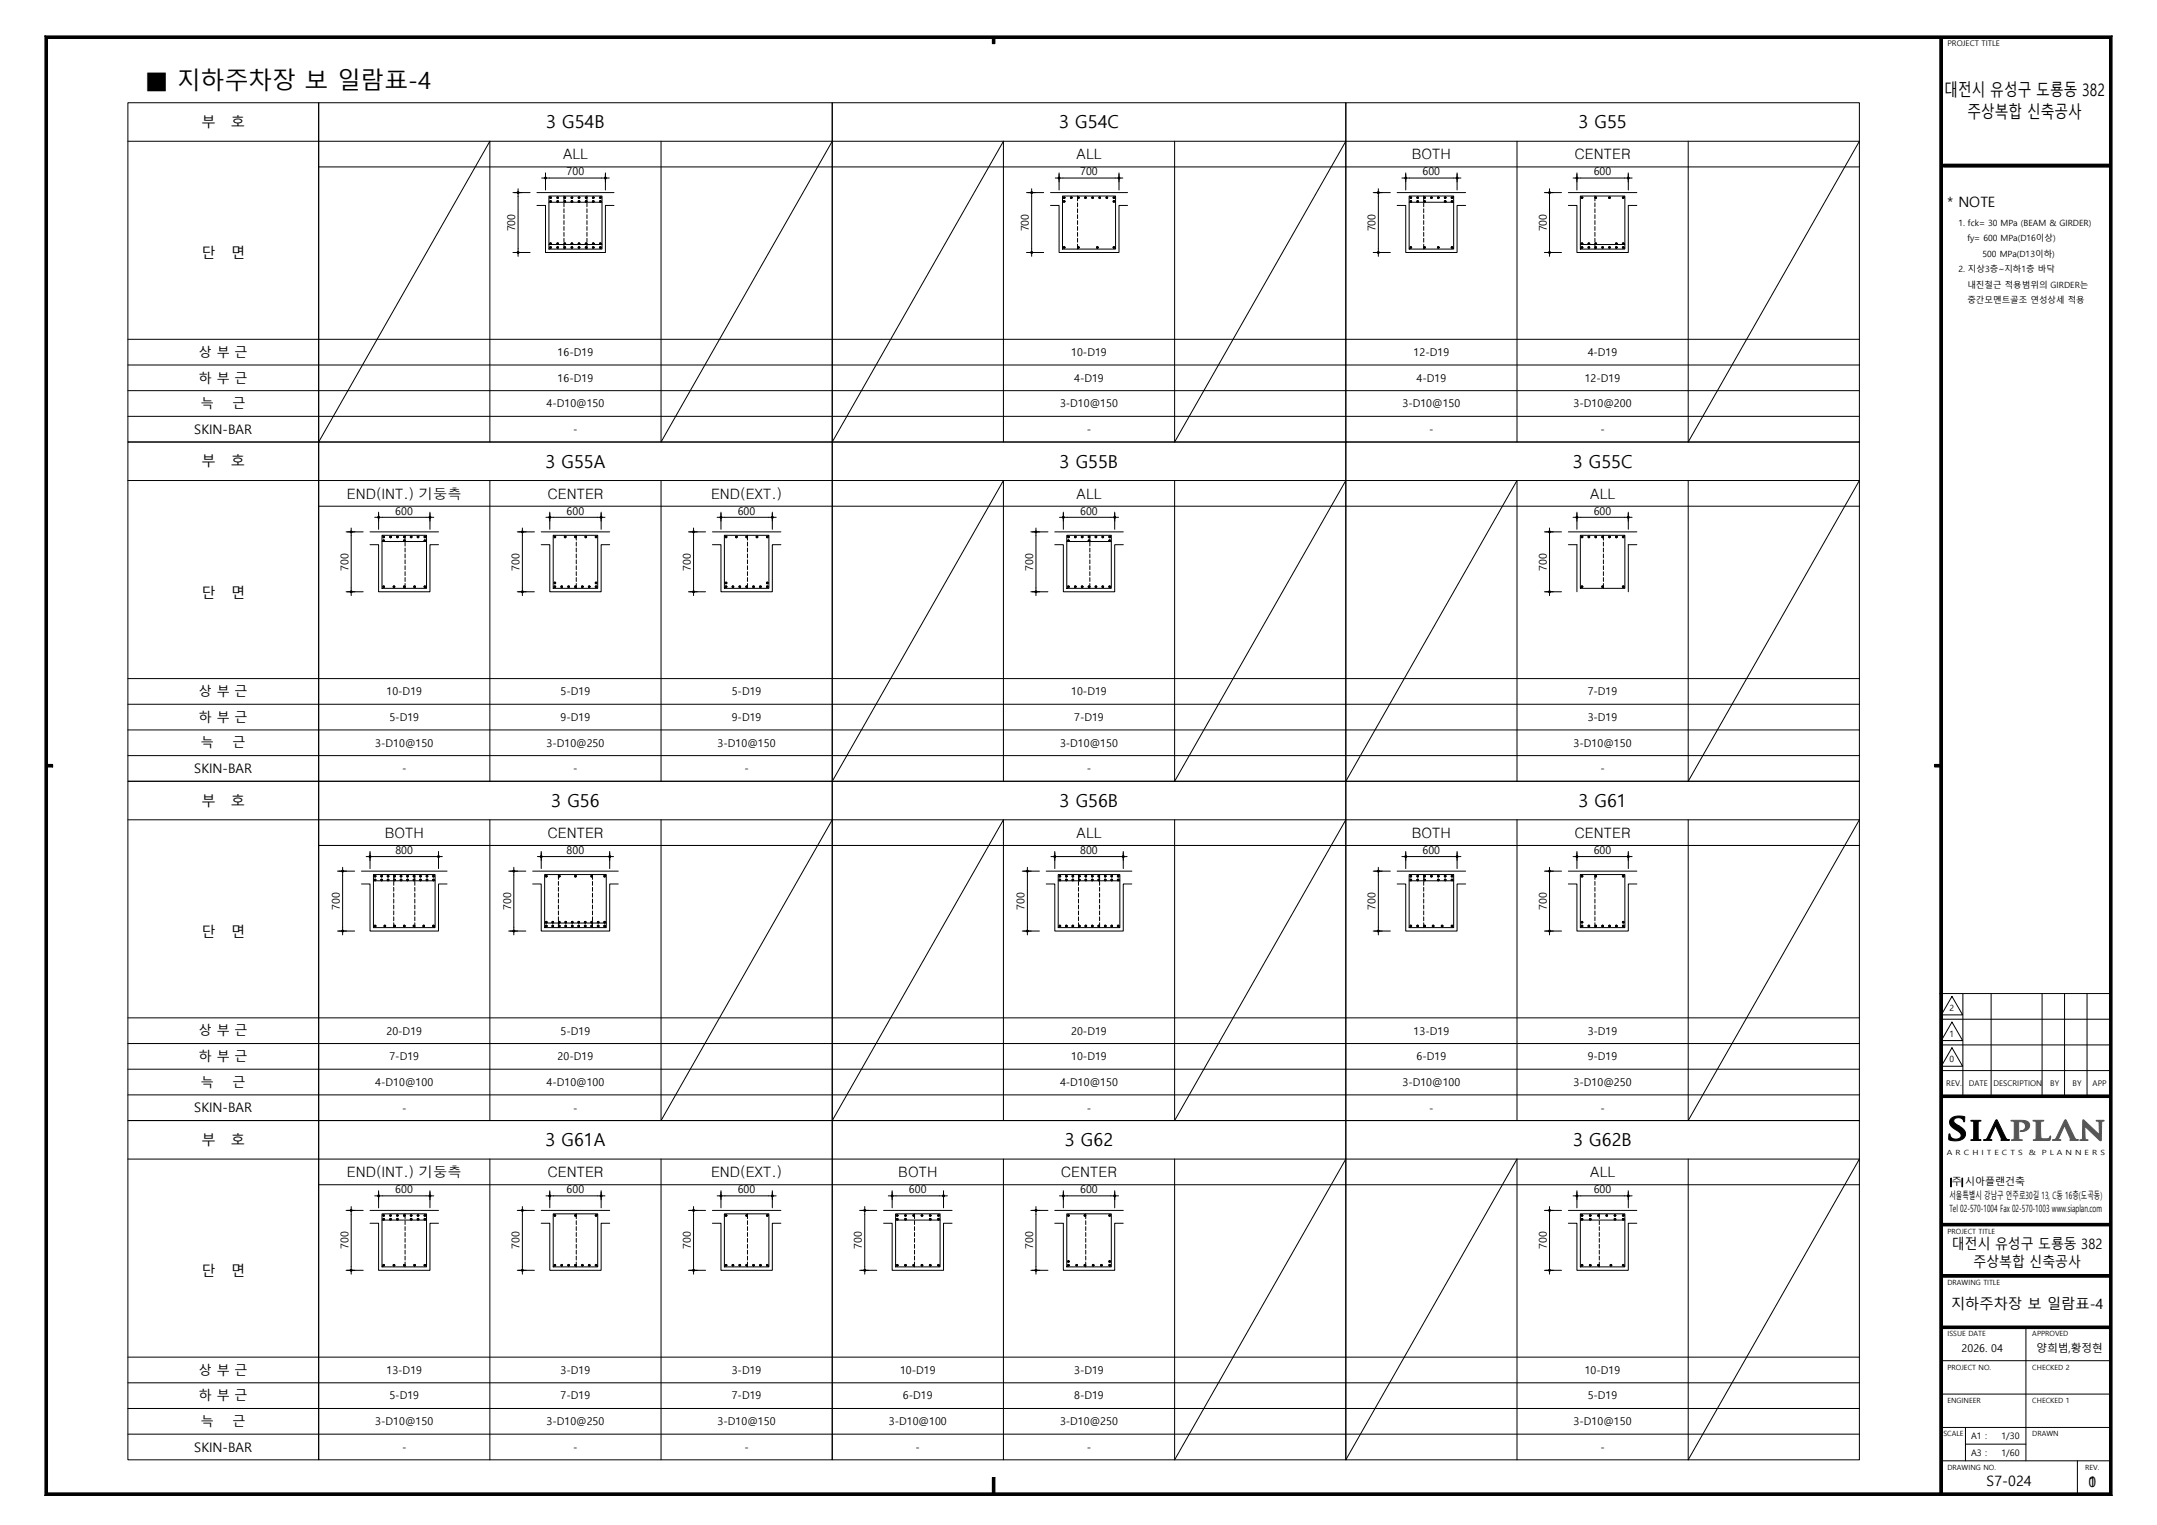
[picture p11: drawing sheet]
<svg xmlns="http://www.w3.org/2000/svg" width="420mm" height="297mm" viewBox="0 0 420 297" stroke-linecap="round" stroke-linejoin="round" font-family="sans-serif">
<defs><g id="words">
<text font-size="4.6" x="28.2" y="17.4">■ 지하주차장 보 일람표-4</text>
<g font-size="3.5">
<text x="106.3" y="25">3 G54B</text>
<text x="206.2" y="25">3 G54C</text>
<text x="307.3" y="25">3 G55</text>
<text x="106.2" y="91.1">3 G55A</text>
<text x="206.3" y="91.1">3 G55B</text>
<text x="306.2" y="91.1">3 G55C</text>
<text x="107.3" y="157.2">3 G56</text>
<text x="206.3" y="157.2">3 G56B</text>
<text x="307.3" y="157.2">3 G61</text>
<text x="106.2" y="223.2">3 G61A</text>
<text x="207.3" y="223.2">3 G62</text>
<text x="306.3" y="223.2">3 G62B</text>
</g>
<g font-size="3.3">
<text x="378.6" y="18.8">대전시 유성구 도룡동 382</text>
<text x="383.1" y="23">주상복합 신축공사</text>
</g>
<g font-size="2.8">
<text x="39.2" y="24.8">부</text>
<text x="45" y="24.8">호</text>
<text x="109.6" y="31">ALL</text>
<text x="209.6" y="31">ALL</text>
<text x="274.9" y="31">BOTH</text>
<text x="306.6" y="31">CENTER</text>
<text x="379.2" y="40.2">* NOTE</text>
<text x="39.2" y="50.3">단</text>
<text x="45" y="50.3">면</text>
<text x="39.2" y="90.8">부</text>
<text x="45" y="90.8">호</text>
<text x="67.5" y="97.1">END(INT.) 기둥측</text>
<text x="106.6" y="97.1">CENTER</text>
<text x="138.4" y="97.1">END(EXT.)</text>
<text x="209.6" y="97.1">ALL</text>
<text x="309.6" y="97.1">ALL</text>
<text x="39.2" y="116.4">단</text>
<text x="45" y="116.4">면</text>
<text x="39.2" y="156.9">부</text>
<text x="45" y="156.9">호</text>
<text x="74.9" y="163.2">BOTH</text>
<text x="106.6" y="163.2">CENTER</text>
<text x="209.6" y="163.2">ALL</text>
<text x="274.9" y="163.2">BOTH</text>
<text x="306.6" y="163.2">CENTER</text>
<text x="39.2" y="182.4">단</text>
<text x="45" y="182.4">면</text>
<text x="39.2" y="223">부</text>
<text x="45" y="223">호</text>
<text x="67.5" y="229.2">END(INT.) 기둥측</text>
<text x="106.6" y="229.2">CENTER</text>
<text x="138.4" y="229.2">END(EXT.)</text>
<text x="174.9" y="229.2">BOTH</text>
<text x="206.6" y="229.2">CENTER</text>
<text x="309.6" y="229.2">ALL</text>
<text x="380.1" y="243.3">대전시 유성구 도룡동 382</text>
<text x="39.2" y="248.5">단</text>
<text x="45" y="248.5">면</text>
<text x="384.3" y="246.8">주상복합 신축공사</text>
<text x="379.9" y="254.8">지하주차장 보 일람표-4</text>
<text x="386.8" y="289.5">S7-024</text>
<text x="406.7" y="289.6">1</text>
<text x="406.7" y="289.6">0</text>
</g>
<g font-size="2.6">
<text x="38.7" y="69.5">상 부 근</text>
<text x="38.7" y="74.5">하 부 근</text>
<text x="39.1" y="79.5">늑</text>
<text x="45.3" y="79.5">근</text>
<text x="37.8" y="84.5">SKIN-BAR</text>
<text x="38.7" y="135.6">상 부 근</text>
<text x="38.7" y="140.6">하 부 근</text>
<text x="39.1" y="145.6">늑</text>
<text x="45.3" y="145.6">근</text>
<text x="37.8" y="150.6">SKIN-BAR</text>
<text x="38.7" y="201.6">상 부 근</text>
<text x="38.7" y="206.7">하 부 근</text>
<text x="39.1" y="211.7">늑</text>
<text x="45.3" y="211.7">근</text>
<text x="37.8" y="216.6">SKIN-BAR</text>
<text x="38.7" y="267.7">상 부 근</text>
<text x="38.7" y="272.7">하 부 근</text>
<text x="39.1" y="277.7">늑</text>
<text x="45.3" y="277.7">근</text>
<text x="37.8" y="282.7">SKIN-BAR</text>
</g>
<g font-size="2.1">
<text x="110.3" y="34.1">700</text>
<text x="210.3" y="34.1">700</text>
<text x="277" y="34.1">600</text>
<text x="310.3" y="34.1">600</text>
<text x="100.3" y="45.1" transform="rotate(-90 100.3 45.1)">700</text>
<text x="200.3" y="45.1" transform="rotate(-90 200.3 45.1)">700</text>
<text x="267.8" y="45.1" transform="rotate(-90 267.8 45.1)">700</text>
<text x="301.2" y="45.1" transform="rotate(-90 301.2 45.1)">700</text>
<text x="108.6" y="69.3">16-D19</text>
<text x="208.6" y="69.3">10-D19</text>
<text x="275.2" y="69.3">12-D19</text>
<text x="309.1" y="69.3">4-D19</text>
<text x="108.6" y="74.3">16-D19</text>
<text x="209.1" y="74.3">4-D19</text>
<text x="275.8" y="74.3">4-D19</text>
<text x="308.6" y="74.3">12-D19</text>
<text x="106.4" y="79.3">4-D10@150</text>
<text x="206.4" y="79.3">3-D10@150</text>
<text x="273.1" y="79.3">3-D10@150</text>
<text x="306.4" y="79.3">3-D10@200</text>
<text x="111.6" y="84.3">-</text>
<text x="211.6" y="84.3">-</text>
<text x="278.3" y="84.3">-</text>
<text x="311.6" y="84.3">-</text>
<text x="77" y="100.2">600</text>
<text x="110.3" y="100.2">600</text>
<text x="143.6" y="100.2">600</text>
<text x="210.3" y="100.2">600</text>
<text x="310.3" y="100.2">600</text>
<text x="67.8" y="111.1" transform="rotate(-90 67.8 111.1)">700</text>
<text x="101.2" y="111.1" transform="rotate(-90 101.2 111.1)">700</text>
<text x="134.5" y="111.1" transform="rotate(-90 134.5 111.1)">700</text>
<text x="201.2" y="111.1" transform="rotate(-90 201.2 111.1)">700</text>
<text x="301.2" y="111.1" transform="rotate(-90 301.2 111.1)">700</text>
<text x="75.2" y="135.4">10-D19</text>
<text x="109.1" y="135.4">5-D19</text>
<text x="142.5" y="135.4">5-D19</text>
<text x="208.6" y="135.4">10-D19</text>
<text x="309.1" y="135.4">7-D19</text>
<text x="75.8" y="140.4">5-D19</text>
<text x="109.1" y="140.4">9-D19</text>
<text x="142.5" y="140.4">9-D19</text>
<text x="209.1" y="140.4">7-D19</text>
<text x="309.1" y="140.4">3-D19</text>
<text x="73.1" y="145.4">3-D10@150</text>
<text x="106.4" y="145.4">3-D10@250</text>
<text x="139.7" y="145.4">3-D10@150</text>
<text x="206.4" y="145.4">3-D10@150</text>
<text x="306.4" y="145.4">3-D10@150</text>
<text x="78.3" y="150.4">-</text>
<text x="111.6" y="150.4">-</text>
<text x="145" y="150.4">-</text>
<text x="211.6" y="150.4">-</text>
<text x="311.6" y="150.4">-</text>
<text x="77" y="166.3">800</text>
<text x="110.3" y="166.3">800</text>
<text x="210.3" y="166.3">800</text>
<text x="277" y="166.3">600</text>
<text x="310.3" y="166.3">600</text>
<text x="66.2" y="177.2" transform="rotate(-90 66.2 177.2)">700</text>
<text x="99.5" y="177.2" transform="rotate(-90 99.5 177.2)">700</text>
<text x="199.5" y="177.2" transform="rotate(-90 199.5 177.2)">700</text>
<text x="267.8" y="177.2" transform="rotate(-90 267.8 177.2)">700</text>
<text x="301.2" y="177.2" transform="rotate(-90 301.2 177.2)">700</text>
<text x="75.2" y="201.5">20-D19</text>
<text x="109.1" y="201.5">5-D19</text>
<text x="208.6" y="201.5">20-D19</text>
<text x="275.2" y="201.5">13-D19</text>
<text x="309.1" y="201.5">3-D19</text>
<text x="75.8" y="206.5">7-D19</text>
<text x="108.6" y="206.5">20-D19</text>
<text x="208.6" y="206.5">10-D19</text>
<text x="275.8" y="206.5">6-D19</text>
<text x="309.1" y="206.5">9-D19</text>
<text x="73.1" y="211.5">4-D10@100</text>
<text x="106.4" y="211.5">4-D10@100</text>
<text x="206.4" y="211.5">4-D10@150</text>
<text x="273.1" y="211.5">3-D10@100</text>
<text x="306.4" y="211.5">3-D10@250</text>
<text x="78.3" y="216.5">-</text>
<text x="111.6" y="216.5">-</text>
<text x="211.6" y="216.5">-</text>
<text x="278.3" y="216.5">-</text>
<text x="311.6" y="216.5">-</text>
<text x="77" y="232.4">600</text>
<text x="110.3" y="232.4">600</text>
<text x="143.6" y="232.4">600</text>
<text x="177" y="232.4">600</text>
<text x="210.3" y="232.4">600</text>
<text x="310.3" y="232.4">600</text>
<text x="67.8" y="243.3" transform="rotate(-90 67.8 243.3)">700</text>
<text x="101.2" y="243.3" transform="rotate(-90 101.2 243.3)">700</text>
<text x="134.5" y="243.3" transform="rotate(-90 134.5 243.3)">700</text>
<text x="167.8" y="243.3" transform="rotate(-90 167.8 243.3)">700</text>
<text x="201.2" y="243.3" transform="rotate(-90 201.2 243.3)">700</text>
<text x="301.2" y="243.3" transform="rotate(-90 301.2 243.3)">700</text>
<text x="381.9" y="263.4">2026. 04</text>
<text x="396.5" y="263.3">양희범,황정현</text>
<text x="75.2" y="267.6">13-D19</text>
<text x="109.1" y="267.6">3-D19</text>
<text x="142.5" y="267.6">3-D19</text>
<text x="175.2" y="267.6">10-D19</text>
<text x="209.1" y="267.6">3-D19</text>
<text x="308.6" y="267.6">10-D19</text>
<text x="75.8" y="272.6">5-D19</text>
<text x="109.1" y="272.6">7-D19</text>
<text x="142.5" y="272.6">7-D19</text>
<text x="175.8" y="272.6">6-D19</text>
<text x="209.1" y="272.6">8-D19</text>
<text x="309.1" y="272.6">5-D19</text>
<text x="73.1" y="277.6">3-D10@150</text>
<text x="106.4" y="277.6">3-D10@250</text>
<text x="139.7" y="277.6">3-D10@150</text>
<text x="173.1" y="277.6">3-D10@100</text>
<text x="206.4" y="277.6">3-D10@250</text>
<text x="306.4" y="277.6">3-D10@150</text>
<text x="78.3" y="282.6">-</text>
<text x="111.6" y="282.6">-</text>
<text x="145" y="282.6">-</text>
<text x="178.3" y="282.6">-</text>
<text x="211.6" y="282.6">-</text>
<text x="311.6" y="282.6">-</text>
</g>
<g font-size="1.9">
<text x="379.6" y="233.5">서울특별시 강남구 언주로30길 13, C동 16층(도곡동)</text>
<text x="380" y="230.8">주 시아플랜건축</text>
<text x="379.6" y="236">Tel 02-570-1004 Fax 02-570-1003 www.siaplan.com</text>
</g>
<g font-size="1.7">
<text x="381.3" y="44">1. fck= 30 MPa (BEAM &amp; GIRDER)</text>
<text x="383.1" y="47">fy= 600 MPa(D16이상)</text>
<text x="381.3" y="53">2. 지상3층~지하1층 바닥</text>
<text x="386" y="50">500 MPa(D13이하)</text>
<text x="383.1" y="56">내진철근 적용범위의 GIRDER는</text>
<text x="383.1" y="59">중간모멘트골조 연성상세 적용</text>
<text x="379.6" y="196.9">2</text>
<text x="379.6" y="201.9">1</text>
<text x="379.6" y="206.9">0</text>
<text x="383.8" y="280.3">A1 :</text>
<text x="389.7" y="280.3">1/30</text>
<text x="383.8" y="283.5">A3 :</text>
<text x="389.7" y="283.5">1/60</text>
</g>
<g font-size="1.5">
<text x="379.2" y="9">PROJECT TITLE</text>
<text x="379" y="211.5">REV.</text>
<text x="383.3" y="211.6">DATE</text>
<text x="388.2" y="211.6">DESCRIPTION</text>
<text x="399.2" y="211.6">BY</text>
<text x="403.6" y="211.6">BY</text>
<text x="407.4" y="211.6">APP</text>
</g>
<g font-size="1.4">
<text x="379.1" y="225">A R C H I T E C T S</text>
<text x="395" y="225">&amp;</text>
<text x="397.6" y="225">P L A N N E R S</text>
<text x="379.2" y="240.3">PROJECT TITLE</text>
<text x="379.2" y="250.3">DRAWING TITLE</text>
<text x="379.2" y="260.2">ISSUE DATE</text>
<text x="395.7" y="260.2">APPROVED</text>
<text x="379.2" y="266.7">PROJECT NO.</text>
<text x="395.7" y="266.7">CHECKED 2</text>
<text x="379.2" y="273.3">ENGINEER</text>
<text x="395.7" y="273.3">CHECKED 1</text>
<text x="378.4" y="279.8">SCALE</text>
<text x="395.7" y="279.8">DRAWN</text>
<text x="379.2" y="286.3">DRAWING NO.</text>
<text x="406" y="286.3">REV.</text>
</g>
</g></defs>
<g fill="none" stroke="#000" stroke-width=".19">
<circle cx="107.2" cy="39.2" r=".16"/>
<circle cx="107.2" cy="38.5" r=".16"/>
<circle cx="108.6" cy="39.2" r=".16"/>
<circle cx="108.6" cy="38.5" r=".16"/>
<circle cx="110" cy="39.2" r=".16"/>
<circle cx="110" cy="38.5" r=".16"/>
<circle cx="111.4" cy="39.2" r=".16"/>
<circle cx="111.4" cy="38.5" r=".16"/>
<circle cx="112.7" cy="39.2" r=".16"/>
<circle cx="112.7" cy="38.5" r=".16"/>
<circle cx="114.1" cy="39.2" r=".16"/>
<circle cx="114.1" cy="38.5" r=".16"/>
<circle cx="115.5" cy="39.2" r=".16"/>
<circle cx="115.5" cy="38.5" r=".16"/>
<circle cx="116.9" cy="39.2" r=".16"/>
<circle cx="116.9" cy="38.5" r=".16"/>
<circle cx="207.2" cy="39.2" r=".16"/>
<circle cx="207.2" cy="38.5" r=".16"/>
<circle cx="208.6" cy="38.5" r=".16"/>
<circle cx="210" cy="38.5" r=".16"/>
<circle cx="211.4" cy="38.5" r=".16"/>
<circle cx="212.7" cy="38.5" r=".16"/>
<circle cx="214.1" cy="38.5" r=".16"/>
<circle cx="215.5" cy="38.5" r=".16"/>
<circle cx="216.9" cy="39.2" r=".16"/>
<circle cx="216.9" cy="38.5" r=".16"/>
<circle cx="274.7" cy="39.2" r=".16"/>
<circle cx="274.7" cy="38.5" r=".16"/>
<circle cx="276" cy="39.2" r=".16"/>
<circle cx="276" cy="38.5" r=".16"/>
<circle cx="277.4" cy="39.2" r=".16"/>
<circle cx="277.4" cy="38.5" r=".16"/>
<circle cx="278.7" cy="38.5" r=".16"/>
<circle cx="280.1" cy="38.5" r=".16"/>
<circle cx="281.4" cy="39.2" r=".16"/>
<circle cx="281.4" cy="38.5" r=".16"/>
<circle cx="282.7" cy="39.2" r=".16"/>
<circle cx="282.7" cy="38.5" r=".16"/>
<circle cx="308" cy="38.5" r=".16"/>
<circle cx="310.7" cy="38.5" r=".16"/>
<circle cx="313.4" cy="38.5" r=".16"/>
<circle cx="316.1" cy="38.5" r=".16"/>
<circle cx="107.2" cy="47.5" r=".16"/>
<circle cx="107.2" cy="48.2" r=".16"/>
<circle cx="108.6" cy="47.5" r=".16"/>
<circle cx="108.6" cy="48.2" r=".16"/>
<circle cx="110" cy="47.5" r=".16"/>
<circle cx="110" cy="48.2" r=".16"/>
<circle cx="111.4" cy="47.5" r=".16"/>
<circle cx="111.4" cy="48.2" r=".16"/>
<circle cx="112.7" cy="47.5" r=".16"/>
<circle cx="112.7" cy="48.2" r=".16"/>
<circle cx="114.1" cy="47.5" r=".16"/>
<circle cx="114.1" cy="48.2" r=".16"/>
<circle cx="115.5" cy="47.5" r=".16"/>
<circle cx="115.5" cy="48.2" r=".16"/>
<circle cx="116.9" cy="47.5" r=".16"/>
<circle cx="116.9" cy="48.2" r=".16"/>
<circle cx="207.2" cy="48.2" r=".16"/>
<circle cx="210" cy="48.2" r=".16"/>
<circle cx="213.7" cy="48.2" r=".16"/>
<circle cx="216.9" cy="48.2" r=".16"/>
<circle cx="274.7" cy="48.2" r=".16"/>
<circle cx="277.4" cy="48.2" r=".16"/>
<circle cx="280.1" cy="48.2" r=".16"/>
<circle cx="282.7" cy="48.2" r=".16"/>
<circle cx="308" cy="47.5" r=".16"/>
<circle cx="308" cy="48.2" r=".16"/>
<circle cx="309.4" cy="47.5" r=".16"/>
<circle cx="309.4" cy="48.2" r=".16"/>
<circle cx="310.7" cy="47.5" r=".16"/>
<circle cx="310.7" cy="48.2" r=".16"/>
<circle cx="312.1" cy="48.2" r=".16"/>
<circle cx="313.4" cy="48.2" r=".16"/>
<circle cx="314.7" cy="47.5" r=".16"/>
<circle cx="314.7" cy="48.2" r=".16"/>
<circle cx="316.1" cy="47.5" r=".16"/>
<circle cx="316.1" cy="48.2" r=".16"/>
<circle cx="74.7" cy="104.6" r=".16"/>
<circle cx="74.7" cy="114.3" r=".16"/>
<circle cx="74.7" cy="105.3" r=".16"/>
<circle cx="76" cy="104.6" r=".16"/>
<circle cx="76.7" cy="114.3" r=".16"/>
<circle cx="77.4" cy="104.6" r=".16"/>
<circle cx="78.7" cy="104.6" r=".16"/>
<circle cx="78.7" cy="114.3" r=".16"/>
<circle cx="78.7" cy="105.3" r=".16"/>
<circle cx="80.1" cy="104.6" r=".16"/>
<circle cx="80.7" cy="114.3" r=".16"/>
<circle cx="81.4" cy="104.6" r=".16"/>
<circle cx="82.7" cy="104.6" r=".16"/>
<circle cx="82.7" cy="114.3" r=".16"/>
<circle cx="82.7" cy="105.3" r=".16"/>
<circle cx="108" cy="104.6" r=".16"/>
<circle cx="108" cy="113.5" r=".16"/>
<circle cx="108" cy="114.3" r=".16"/>
<circle cx="109.4" cy="114.3" r=".16"/>
<circle cx="110" cy="104.6" r=".16"/>
<circle cx="110.7" cy="114.3" r=".16"/>
<circle cx="112" cy="104.6" r=".16"/>
<circle cx="112.1" cy="114.3" r=".16"/>
<circle cx="113.4" cy="114.3" r=".16"/>
<circle cx="114.1" cy="104.6" r=".16"/>
<circle cx="114.7" cy="114.3" r=".16"/>
<circle cx="116.1" cy="104.6" r=".16"/>
<circle cx="116.1" cy="113.5" r=".16"/>
<circle cx="116.1" cy="114.3" r=".16"/>
<circle cx="141.4" cy="113.5" r=".16"/>
<circle cx="141.4" cy="104.6" r=".16"/>
<circle cx="141.4" cy="114.3" r=".16"/>
<circle cx="142.7" cy="114.3" r=".16"/>
<circle cx="143.4" cy="104.6" r=".16"/>
<circle cx="144" cy="114.3" r=".16"/>
<circle cx="145.4" cy="104.6" r=".16"/>
<circle cx="145.4" cy="114.3" r=".16"/>
<circle cx="146.7" cy="114.3" r=".16"/>
<circle cx="147.4" cy="104.6" r=".16"/>
<circle cx="148.1" cy="114.3" r=".16"/>
<circle cx="149.4" cy="104.6" r=".16"/>
<circle cx="149.4" cy="113.5" r=".16"/>
<circle cx="149.4" cy="114.3" r=".16"/>
<circle cx="208" cy="104.6" r=".16"/>
<circle cx="208" cy="114.3" r=".16"/>
<circle cx="208" cy="105.3" r=".16"/>
<circle cx="209.4" cy="104.6" r=".16"/>
<circle cx="209.4" cy="114.3" r=".16"/>
<circle cx="210.7" cy="104.6" r=".16"/>
<circle cx="210.7" cy="114.3" r=".16"/>
<circle cx="212" cy="104.6" r=".16"/>
<circle cx="212.1" cy="114.3" r=".16"/>
<circle cx="212.1" cy="105.3" r=".16"/>
<circle cx="213.4" cy="104.6" r=".16"/>
<circle cx="213.4" cy="114.3" r=".16"/>
<circle cx="214.7" cy="104.6" r=".16"/>
<circle cx="214.7" cy="114.3" r=".16"/>
<circle cx="216.1" cy="104.6" r=".16"/>
<circle cx="216.1" cy="114.3" r=".16"/>
<circle cx="216.1" cy="105.3" r=".16"/>
<circle cx="308" cy="104.6" r=".16"/>
<circle cx="308" cy="114.3" r=".16"/>
<circle cx="309.4" cy="104.6" r=".16"/>
<circle cx="310.7" cy="104.6" r=".16"/>
<circle cx="312" cy="104.6" r=".16"/>
<circle cx="312.1" cy="114.3" r=".16"/>
<circle cx="313.4" cy="104.6" r=".16"/>
<circle cx="314.7" cy="104.6" r=".16"/>
<circle cx="316.1" cy="104.6" r=".16"/>
<circle cx="316.1" cy="114.3" r=".16"/>
<circle cx="73" cy="171.4" r=".16"/>
<circle cx="73" cy="170.6" r=".16"/>
<circle cx="74.3" cy="171.4" r=".16"/>
<circle cx="74.3" cy="170.6" r=".16"/>
<circle cx="75.6" cy="171.4" r=".16"/>
<circle cx="75.6" cy="170.6" r=".16"/>
<circle cx="76.8" cy="171.4" r=".16"/>
<circle cx="76.8" cy="170.6" r=".16"/>
<circle cx="78.1" cy="171.4" r=".16"/>
<circle cx="78.1" cy="170.6" r=".16"/>
<circle cx="79.3" cy="171.4" r=".16"/>
<circle cx="79.3" cy="170.6" r=".16"/>
<circle cx="80.6" cy="171.4" r=".16"/>
<circle cx="80.6" cy="170.6" r=".16"/>
<circle cx="81.9" cy="171.4" r=".16"/>
<circle cx="81.9" cy="170.6" r=".16"/>
<circle cx="83.1" cy="171.4" r=".16"/>
<circle cx="83.1" cy="170.6" r=".16"/>
<circle cx="84.4" cy="171.4" r=".16"/>
<circle cx="84.4" cy="170.6" r=".16"/>
<circle cx="106.4" cy="170.6" r=".16"/>
<circle cx="106.4" cy="179.6" r=".16"/>
<circle cx="107.6" cy="179.6" r=".16"/>
<circle cx="108.9" cy="179.6" r=".16"/>
<circle cx="108.9" cy="170.6" r=".16"/>
<circle cx="110.2" cy="179.6" r=".16"/>
<circle cx="111.4" cy="179.6" r=".16"/>
<circle cx="112.1" cy="170.6" r=".16"/>
<circle cx="112.7" cy="179.6" r=".16"/>
<circle cx="113.9" cy="179.6" r=".16"/>
<circle cx="115.2" cy="170.6" r=".16"/>
<circle cx="115.2" cy="179.6" r=".16"/>
<circle cx="116.5" cy="179.6" r=".16"/>
<circle cx="117.7" cy="170.6" r=".16"/>
<circle cx="117.7" cy="179.6" r=".16"/>
<circle cx="206.4" cy="171.4" r=".16"/>
<circle cx="206.4" cy="170.6" r=".16"/>
<circle cx="207.6" cy="171.4" r=".16"/>
<circle cx="207.6" cy="170.6" r=".16"/>
<circle cx="208.9" cy="171.4" r=".16"/>
<circle cx="208.9" cy="170.6" r=".16"/>
<circle cx="210.2" cy="171.4" r=".16"/>
<circle cx="210.2" cy="170.6" r=".16"/>
<circle cx="211.4" cy="171.4" r=".16"/>
<circle cx="211.4" cy="170.6" r=".16"/>
<circle cx="212.7" cy="171.4" r=".16"/>
<circle cx="212.7" cy="170.6" r=".16"/>
<circle cx="213.9" cy="171.4" r=".16"/>
<circle cx="213.9" cy="170.6" r=".16"/>
<circle cx="215.2" cy="171.4" r=".16"/>
<circle cx="215.2" cy="170.6" r=".16"/>
<circle cx="216.5" cy="171.4" r=".16"/>
<circle cx="216.5" cy="170.6" r=".16"/>
<circle cx="217.7" cy="171.4" r=".16"/>
<circle cx="217.7" cy="170.6" r=".16"/>
<circle cx="274.7" cy="171.4" r=".16"/>
<circle cx="274.7" cy="170.6" r=".16"/>
<circle cx="276" cy="171.4" r=".16"/>
<circle cx="276" cy="170.6" r=".16"/>
<circle cx="277.4" cy="171.4" r=".16"/>
<circle cx="277.4" cy="170.6" r=".16"/>
<circle cx="278.7" cy="170.6" r=".16"/>
<circle cx="280.1" cy="171.4" r=".16"/>
<circle cx="280.1" cy="170.6" r=".16"/>
<circle cx="281.4" cy="171.4" r=".16"/>
<circle cx="281.4" cy="170.6" r=".16"/>
<circle cx="282.7" cy="171.4" r=".16"/>
<circle cx="282.7" cy="170.6" r=".16"/>
<circle cx="308" cy="179.6" r=".16"/>
<circle cx="308" cy="170.6" r=".16"/>
<circle cx="310.7" cy="170.6" r=".16"/>
<circle cx="316.1" cy="179.6" r=".16"/>
<circle cx="316.1" cy="170.6" r=".16"/>
<circle cx="73" cy="180.3" r=".16"/>
<circle cx="74.9" cy="180.3" r=".16"/>
<circle cx="76.8" cy="180.3" r=".16"/>
<circle cx="78.7" cy="180.3" r=".16"/>
<circle cx="80.6" cy="180.3" r=".16"/>
<circle cx="82.5" cy="180.3" r=".16"/>
<circle cx="84.4" cy="180.3" r=".16"/>
<circle cx="106.4" cy="180.3" r=".16"/>
<circle cx="107.6" cy="180.3" r=".16"/>
<circle cx="108.9" cy="180.3" r=".16"/>
<circle cx="110.2" cy="180.3" r=".16"/>
<circle cx="111.4" cy="180.3" r=".16"/>
<circle cx="112.7" cy="180.3" r=".16"/>
<circle cx="113.9" cy="180.3" r=".16"/>
<circle cx="115.2" cy="180.3" r=".16"/>
<circle cx="116.5" cy="180.3" r=".16"/>
<circle cx="117.7" cy="180.3" r=".16"/>
<circle cx="206.4" cy="180.3" r=".16"/>
<circle cx="207.6" cy="180.3" r=".16"/>
<circle cx="208.9" cy="180.3" r=".16"/>
<circle cx="210.2" cy="180.3" r=".16"/>
<circle cx="211.4" cy="180.3" r=".16"/>
<circle cx="212.7" cy="180.3" r=".16"/>
<circle cx="213.9" cy="180.3" r=".16"/>
<circle cx="215.2" cy="180.3" r=".16"/>
<circle cx="216.5" cy="180.3" r=".16"/>
<circle cx="217.7" cy="180.3" r=".16"/>
<circle cx="274.7" cy="180.3" r=".16"/>
<circle cx="276" cy="180.3" r=".16"/>
<circle cx="277.4" cy="180.3" r=".16"/>
<circle cx="279.1" cy="180.3" r=".16"/>
<circle cx="280.8" cy="180.3" r=".16"/>
<circle cx="282.7" cy="180.3" r=".16"/>
<circle cx="308" cy="180.3" r=".16"/>
<circle cx="309.4" cy="180.3" r=".16"/>
<circle cx="310.7" cy="180.3" r=".16"/>
<circle cx="312" cy="180.3" r=".16"/>
<circle cx="313.4" cy="180.3" r=".16"/>
<circle cx="314.7" cy="180.3" r=".16"/>
<circle cx="316.1" cy="180.3" r=".16"/>
<circle cx="74.7" cy="237.5" r=".16"/>
<circle cx="74.7" cy="236.7" r=".16"/>
<circle cx="76" cy="237.5" r=".16"/>
<circle cx="76" cy="236.7" r=".16"/>
<circle cx="77.4" cy="237.5" r=".16"/>
<circle cx="77.4" cy="236.7" r=".16"/>
<circle cx="78.7" cy="236.7" r=".16"/>
<circle cx="80.1" cy="236.7" r=".16"/>
<circle cx="80.1" cy="237.5" r=".16"/>
<circle cx="81.4" cy="236.7" r=".16"/>
<circle cx="81.4" cy="237.5" r=".16"/>
<circle cx="82.7" cy="236.7" r=".16"/>
<circle cx="82.7" cy="237.5" r=".16"/>
<circle cx="108" cy="236.7" r=".16"/>
<circle cx="112.1" cy="236.7" r=".16"/>
<circle cx="116.1" cy="236.7" r=".16"/>
<circle cx="141.4" cy="236.7" r=".16"/>
<circle cx="145.4" cy="236.7" r=".16"/>
<circle cx="149.4" cy="236.7" r=".16"/>
<circle cx="174.7" cy="237.5" r=".16"/>
<circle cx="174.7" cy="236.7" r=".16"/>
<circle cx="176.3" cy="237.5" r=".16"/>
<circle cx="176.3" cy="236.7" r=".16"/>
<circle cx="177.9" cy="236.7" r=".16"/>
<circle cx="179.5" cy="236.7" r=".16"/>
<circle cx="181.1" cy="237.5" r=".16"/>
<circle cx="181.1" cy="236.7" r=".16"/>
<circle cx="182.7" cy="236.7" r=".16"/>
<circle cx="182.7" cy="237.5" r=".16"/>
<circle cx="208" cy="236.7" r=".16"/>
<circle cx="211.2" cy="236.7" r=".16"/>
<circle cx="216.1" cy="236.7" r=".16"/>
<circle cx="308" cy="237.5" r=".16"/>
<circle cx="308" cy="236.7" r=".16"/>
<circle cx="309.6" cy="236.7" r=".16"/>
<circle cx="309.6" cy="237.5" r=".16"/>
<circle cx="311.2" cy="236.7" r=".16"/>
<circle cx="312.9" cy="236.7" r=".16"/>
<circle cx="314.5" cy="236.7" r=".16"/>
<circle cx="314.5" cy="237.5" r=".16"/>
<circle cx="316.1" cy="237.5" r=".16"/>
<circle cx="316.1" cy="236.7" r=".16"/>
<circle cx="74.7" cy="246.4" r=".16"/>
<circle cx="76.7" cy="246.4" r=".16"/>
<circle cx="78.7" cy="246.4" r=".16"/>
<circle cx="80.7" cy="246.4" r=".16"/>
<circle cx="82.7" cy="246.4" r=".16"/>
<circle cx="108" cy="246.4" r=".16"/>
<circle cx="109.4" cy="246.4" r=".16"/>
<circle cx="110.7" cy="246.4" r=".16"/>
<circle cx="112.1" cy="246.4" r=".16"/>
<circle cx="113.4" cy="246.4" r=".16"/>
<circle cx="114.7" cy="246.4" r=".16"/>
<circle cx="116.1" cy="246.4" r=".16"/>
<circle cx="141.4" cy="246.4" r=".16"/>
<circle cx="142.7" cy="246.4" r=".16"/>
<circle cx="144" cy="246.4" r=".16"/>
<circle cx="145.4" cy="246.4" r=".16"/>
<circle cx="146.7" cy="246.4" r=".16"/>
<circle cx="148.1" cy="246.4" r=".16"/>
<circle cx="149.4" cy="246.4" r=".16"/>
<circle cx="174.7" cy="246.4" r=".16"/>
<circle cx="176.3" cy="246.4" r=".16"/>
<circle cx="177.9" cy="246.4" r=".16"/>
<circle cx="179.5" cy="246.4" r=".16"/>
<circle cx="181.1" cy="246.4" r=".16"/>
<circle cx="182.7" cy="246.4" r=".16"/>
<circle cx="208" cy="246.4" r=".16"/>
<circle cx="208" cy="245.7" r=".16"/>
<circle cx="209.6" cy="246.4" r=".16"/>
<circle cx="211.2" cy="246.4" r=".16"/>
<circle cx="212.9" cy="246.4" r=".16"/>
<circle cx="214.5" cy="246.4" r=".16"/>
<circle cx="216.1" cy="246.4" r=".16"/>
<circle cx="216.1" cy="245.7" r=".16"/>
<circle cx="308" cy="246.4" r=".16"/>
<circle cx="309.6" cy="246.4" r=".16"/>
<circle cx="311.2" cy="246.4" r=".16"/>
<circle cx="313.7" cy="246.4" r=".16"/>
<circle cx="316.1" cy="246.4" r=".16"/>
</g>
<g fill="#000">
<circle cx="107.2" cy="39.2" r=".16"/>
<circle cx="107.2" cy="38.5" r=".16"/>
<circle cx="108.6" cy="39.2" r=".16"/>
<circle cx="108.6" cy="38.5" r=".16"/>
<circle cx="110" cy="39.2" r=".16"/>
<circle cx="110" cy="38.5" r=".16"/>
<circle cx="111.4" cy="39.2" r=".16"/>
<circle cx="111.4" cy="38.5" r=".16"/>
<circle cx="112.7" cy="39.2" r=".16"/>
<circle cx="112.7" cy="38.5" r=".16"/>
<circle cx="114.1" cy="39.2" r=".16"/>
<circle cx="114.1" cy="38.5" r=".16"/>
<circle cx="115.5" cy="39.2" r=".16"/>
<circle cx="115.5" cy="38.5" r=".16"/>
<circle cx="116.9" cy="39.2" r=".16"/>
<circle cx="116.9" cy="38.5" r=".16"/>
<circle cx="207.2" cy="39.2" r=".16"/>
<circle cx="207.2" cy="38.5" r=".16"/>
<circle cx="208.6" cy="38.5" r=".16"/>
<circle cx="210" cy="38.5" r=".16"/>
<circle cx="211.4" cy="38.5" r=".16"/>
<circle cx="212.7" cy="38.5" r=".16"/>
<circle cx="214.1" cy="38.5" r=".16"/>
<circle cx="215.5" cy="38.5" r=".16"/>
<circle cx="216.9" cy="39.2" r=".16"/>
<circle cx="216.9" cy="38.5" r=".16"/>
<circle cx="274.7" cy="39.2" r=".16"/>
<circle cx="274.7" cy="38.5" r=".16"/>
<circle cx="276" cy="39.2" r=".16"/>
<circle cx="276" cy="38.5" r=".16"/>
<circle cx="277.4" cy="39.2" r=".16"/>
<circle cx="277.4" cy="38.5" r=".16"/>
<circle cx="278.7" cy="38.5" r=".16"/>
<circle cx="280.1" cy="38.5" r=".16"/>
<circle cx="281.4" cy="39.2" r=".16"/>
<circle cx="281.4" cy="38.5" r=".16"/>
<circle cx="282.7" cy="39.2" r=".16"/>
<circle cx="282.7" cy="38.5" r=".16"/>
<circle cx="308" cy="38.5" r=".16"/>
<circle cx="310.7" cy="38.5" r=".16"/>
<circle cx="313.4" cy="38.5" r=".16"/>
<circle cx="316.1" cy="38.5" r=".16"/>
<circle cx="107.2" cy="47.5" r=".16"/>
<circle cx="107.2" cy="48.2" r=".16"/>
<circle cx="108.6" cy="47.5" r=".16"/>
<circle cx="108.6" cy="48.2" r=".16"/>
<circle cx="110" cy="47.5" r=".16"/>
<circle cx="110" cy="48.2" r=".16"/>
<circle cx="111.4" cy="47.5" r=".16"/>
<circle cx="111.4" cy="48.2" r=".16"/>
<circle cx="112.7" cy="47.5" r=".16"/>
<circle cx="112.7" cy="48.2" r=".16"/>
<circle cx="114.1" cy="47.5" r=".16"/>
<circle cx="114.1" cy="48.2" r=".16"/>
<circle cx="115.5" cy="47.5" r=".16"/>
<circle cx="115.5" cy="48.2" r=".16"/>
<circle cx="116.9" cy="47.5" r=".16"/>
<circle cx="116.9" cy="48.2" r=".16"/>
<circle cx="207.2" cy="48.2" r=".16"/>
<circle cx="210" cy="48.2" r=".16"/>
<circle cx="213.7" cy="48.2" r=".16"/>
<circle cx="216.9" cy="48.2" r=".16"/>
<circle cx="274.7" cy="48.2" r=".16"/>
<circle cx="277.4" cy="48.2" r=".16"/>
<circle cx="280.1" cy="48.2" r=".16"/>
<circle cx="282.7" cy="48.2" r=".16"/>
<circle cx="308" cy="47.5" r=".16"/>
<circle cx="308" cy="48.2" r=".16"/>
<circle cx="309.4" cy="47.5" r=".16"/>
<circle cx="309.4" cy="48.2" r=".16"/>
<circle cx="310.7" cy="47.5" r=".16"/>
<circle cx="310.7" cy="48.2" r=".16"/>
<circle cx="312.1" cy="48.2" r=".16"/>
<circle cx="313.4" cy="48.2" r=".16"/>
<circle cx="314.7" cy="47.5" r=".16"/>
<circle cx="314.7" cy="48.2" r=".16"/>
<circle cx="316.1" cy="47.5" r=".16"/>
<circle cx="316.1" cy="48.2" r=".16"/>
<circle cx="74.7" cy="104.6" r=".16"/>
<circle cx="74.7" cy="114.3" r=".16"/>
<circle cx="74.7" cy="105.3" r=".16"/>
<circle cx="76" cy="104.6" r=".16"/>
<circle cx="76.7" cy="114.3" r=".16"/>
<circle cx="77.4" cy="104.6" r=".16"/>
<circle cx="78.7" cy="104.6" r=".16"/>
<circle cx="78.7" cy="114.3" r=".16"/>
<circle cx="78.7" cy="105.3" r=".16"/>
<circle cx="80.1" cy="104.6" r=".16"/>
<circle cx="80.7" cy="114.3" r=".16"/>
<circle cx="81.4" cy="104.6" r=".16"/>
<circle cx="82.7" cy="104.6" r=".16"/>
<circle cx="82.7" cy="114.3" r=".16"/>
<circle cx="82.7" cy="105.3" r=".16"/>
<circle cx="108" cy="104.6" r=".16"/>
<circle cx="108" cy="113.5" r=".16"/>
<circle cx="108" cy="114.3" r=".16"/>
<circle cx="109.4" cy="114.3" r=".16"/>
<circle cx="110" cy="104.6" r=".16"/>
<circle cx="110.7" cy="114.3" r=".16"/>
<circle cx="112" cy="104.6" r=".16"/>
<circle cx="112.1" cy="114.3" r=".16"/>
<circle cx="113.4" cy="114.3" r=".16"/>
<circle cx="114.1" cy="104.6" r=".16"/>
<circle cx="114.7" cy="114.3" r=".16"/>
<circle cx="116.1" cy="104.6" r=".16"/>
<circle cx="116.1" cy="113.5" r=".16"/>
<circle cx="116.1" cy="114.3" r=".16"/>
<circle cx="141.4" cy="113.5" r=".16"/>
<circle cx="141.4" cy="104.6" r=".16"/>
<circle cx="141.4" cy="114.3" r=".16"/>
<circle cx="142.7" cy="114.3" r=".16"/>
<circle cx="143.4" cy="104.6" r=".16"/>
<circle cx="144" cy="114.3" r=".16"/>
<circle cx="145.4" cy="104.6" r=".16"/>
<circle cx="145.4" cy="114.3" r=".16"/>
<circle cx="146.7" cy="114.3" r=".16"/>
<circle cx="147.4" cy="104.6" r=".16"/>
<circle cx="148.1" cy="114.3" r=".16"/>
<circle cx="149.4" cy="104.6" r=".16"/>
<circle cx="149.4" cy="113.5" r=".16"/>
<circle cx="149.4" cy="114.3" r=".16"/>
<circle cx="208" cy="104.6" r=".16"/>
<circle cx="208" cy="114.3" r=".16"/>
<circle cx="208" cy="105.3" r=".16"/>
<circle cx="209.4" cy="104.6" r=".16"/>
<circle cx="209.4" cy="114.3" r=".16"/>
<circle cx="210.7" cy="104.6" r=".16"/>
<circle cx="210.7" cy="114.3" r=".16"/>
<circle cx="212" cy="104.6" r=".16"/>
<circle cx="212.1" cy="114.3" r=".16"/>
<circle cx="212.1" cy="105.3" r=".16"/>
<circle cx="213.4" cy="104.6" r=".16"/>
<circle cx="213.4" cy="114.3" r=".16"/>
<circle cx="214.7" cy="104.6" r=".16"/>
<circle cx="214.7" cy="114.3" r=".16"/>
<circle cx="216.1" cy="104.6" r=".16"/>
<circle cx="216.1" cy="114.3" r=".16"/>
<circle cx="216.1" cy="105.3" r=".16"/>
<circle cx="308" cy="104.6" r=".16"/>
<circle cx="308" cy="114.3" r=".16"/>
<circle cx="309.4" cy="104.6" r=".16"/>
<circle cx="310.7" cy="104.6" r=".16"/>
<circle cx="312" cy="104.6" r=".16"/>
<circle cx="312.1" cy="114.3" r=".16"/>
<circle cx="313.4" cy="104.6" r=".16"/>
<circle cx="314.7" cy="104.6" r=".16"/>
<circle cx="316.1" cy="104.6" r=".16"/>
<circle cx="316.1" cy="114.3" r=".16"/>
<circle cx="73" cy="171.4" r=".16"/>
<circle cx="73" cy="170.6" r=".16"/>
<circle cx="74.3" cy="171.4" r=".16"/>
<circle cx="74.3" cy="170.6" r=".16"/>
<circle cx="75.6" cy="171.4" r=".16"/>
<circle cx="75.6" cy="170.6" r=".16"/>
<circle cx="76.8" cy="171.4" r=".16"/>
<circle cx="76.8" cy="170.6" r=".16"/>
<circle cx="78.1" cy="171.4" r=".16"/>
<circle cx="78.1" cy="170.6" r=".16"/>
<circle cx="79.3" cy="171.4" r=".16"/>
<circle cx="79.3" cy="170.6" r=".16"/>
<circle cx="80.6" cy="171.4" r=".16"/>
<circle cx="80.6" cy="170.6" r=".16"/>
<circle cx="81.9" cy="171.4" r=".16"/>
<circle cx="81.9" cy="170.6" r=".16"/>
<circle cx="83.1" cy="171.4" r=".16"/>
<circle cx="83.1" cy="170.6" r=".16"/>
<circle cx="84.4" cy="171.4" r=".16"/>
<circle cx="84.4" cy="170.6" r=".16"/>
<circle cx="106.4" cy="170.6" r=".16"/>
<circle cx="106.4" cy="179.6" r=".16"/>
<circle cx="107.6" cy="179.6" r=".16"/>
<circle cx="108.9" cy="179.6" r=".16"/>
<circle cx="108.9" cy="170.6" r=".16"/>
<circle cx="110.2" cy="179.6" r=".16"/>
<circle cx="111.4" cy="179.6" r=".16"/>
<circle cx="112.1" cy="170.6" r=".16"/>
<circle cx="112.7" cy="179.6" r=".16"/>
<circle cx="113.9" cy="179.6" r=".16"/>
<circle cx="115.2" cy="170.6" r=".16"/>
<circle cx="115.2" cy="179.6" r=".16"/>
<circle cx="116.5" cy="179.6" r=".16"/>
<circle cx="117.7" cy="170.6" r=".16"/>
<circle cx="117.7" cy="179.6" r=".16"/>
<circle cx="206.4" cy="171.4" r=".16"/>
<circle cx="206.4" cy="170.6" r=".16"/>
<circle cx="207.6" cy="171.4" r=".16"/>
<circle cx="207.6" cy="170.6" r=".16"/>
<circle cx="208.9" cy="171.4" r=".16"/>
<circle cx="208.9" cy="170.6" r=".16"/>
<circle cx="210.2" cy="171.4" r=".16"/>
<circle cx="210.2" cy="170.6" r=".16"/>
<circle cx="211.4" cy="171.4" r=".16"/>
<circle cx="211.4" cy="170.6" r=".16"/>
<circle cx="212.7" cy="171.4" r=".16"/>
<circle cx="212.7" cy="170.6" r=".16"/>
<circle cx="213.9" cy="171.4" r=".16"/>
<circle cx="213.9" cy="170.6" r=".16"/>
<circle cx="215.2" cy="171.4" r=".16"/>
<circle cx="215.2" cy="170.6" r=".16"/>
<circle cx="216.5" cy="171.4" r=".16"/>
<circle cx="216.5" cy="170.6" r=".16"/>
<circle cx="217.7" cy="171.4" r=".16"/>
<circle cx="217.7" cy="170.6" r=".16"/>
<circle cx="274.7" cy="171.4" r=".16"/>
<circle cx="274.7" cy="170.6" r=".16"/>
<circle cx="276" cy="171.4" r=".16"/>
<circle cx="276" cy="170.6" r=".16"/>
<circle cx="277.4" cy="171.4" r=".16"/>
<circle cx="277.4" cy="170.6" r=".16"/>
<circle cx="278.7" cy="170.6" r=".16"/>
<circle cx="280.1" cy="171.4" r=".16"/>
<circle cx="280.1" cy="170.6" r=".16"/>
<circle cx="281.4" cy="171.4" r=".16"/>
<circle cx="281.4" cy="170.6" r=".16"/>
<circle cx="282.7" cy="171.4" r=".16"/>
<circle cx="282.7" cy="170.6" r=".16"/>
<circle cx="308" cy="179.6" r=".16"/>
<circle cx="308" cy="170.6" r=".16"/>
<circle cx="310.7" cy="170.6" r=".16"/>
<circle cx="316.1" cy="179.6" r=".16"/>
<circle cx="316.1" cy="170.6" r=".16"/>
<circle cx="73" cy="180.3" r=".16"/>
<circle cx="74.9" cy="180.3" r=".16"/>
<circle cx="76.8" cy="180.3" r=".16"/>
<circle cx="78.7" cy="180.3" r=".16"/>
<circle cx="80.6" cy="180.3" r=".16"/>
<circle cx="82.5" cy="180.3" r=".16"/>
<circle cx="84.4" cy="180.3" r=".16"/>
<circle cx="106.4" cy="180.3" r=".16"/>
<circle cx="107.6" cy="180.3" r=".16"/>
<circle cx="108.9" cy="180.3" r=".16"/>
<circle cx="110.2" cy="180.3" r=".16"/>
<circle cx="111.4" cy="180.3" r=".16"/>
<circle cx="112.7" cy="180.3" r=".16"/>
<circle cx="113.9" cy="180.3" r=".16"/>
<circle cx="115.2" cy="180.3" r=".16"/>
<circle cx="116.5" cy="180.3" r=".16"/>
<circle cx="117.7" cy="180.3" r=".16"/>
<circle cx="206.4" cy="180.3" r=".16"/>
<circle cx="207.6" cy="180.3" r=".16"/>
<circle cx="208.9" cy="180.3" r=".16"/>
<circle cx="210.2" cy="180.3" r=".16"/>
<circle cx="211.4" cy="180.3" r=".16"/>
<circle cx="212.7" cy="180.3" r=".16"/>
<circle cx="213.9" cy="180.3" r=".16"/>
<circle cx="215.2" cy="180.3" r=".16"/>
<circle cx="216.5" cy="180.3" r=".16"/>
<circle cx="217.7" cy="180.3" r=".16"/>
<circle cx="274.7" cy="180.3" r=".16"/>
<circle cx="276" cy="180.3" r=".16"/>
<circle cx="277.4" cy="180.3" r=".16"/>
<circle cx="279.1" cy="180.3" r=".16"/>
<circle cx="280.8" cy="180.3" r=".16"/>
<circle cx="282.7" cy="180.3" r=".16"/>
<circle cx="308" cy="180.3" r=".16"/>
<circle cx="309.4" cy="180.3" r=".16"/>
<circle cx="310.7" cy="180.3" r=".16"/>
<circle cx="312" cy="180.3" r=".16"/>
<circle cx="313.4" cy="180.3" r=".16"/>
<circle cx="314.7" cy="180.3" r=".16"/>
<circle cx="316.1" cy="180.3" r=".16"/>
<circle cx="74.7" cy="237.5" r=".16"/>
<circle cx="74.7" cy="236.7" r=".16"/>
<circle cx="76" cy="237.5" r=".16"/>
<circle cx="76" cy="236.7" r=".16"/>
<circle cx="77.4" cy="237.5" r=".16"/>
<circle cx="77.4" cy="236.7" r=".16"/>
<circle cx="78.7" cy="236.7" r=".16"/>
<circle cx="80.1" cy="236.7" r=".16"/>
<circle cx="80.1" cy="237.5" r=".16"/>
<circle cx="81.4" cy="236.7" r=".16"/>
<circle cx="81.4" cy="237.5" r=".16"/>
<circle cx="82.7" cy="236.7" r=".16"/>
<circle cx="82.7" cy="237.5" r=".16"/>
<circle cx="108" cy="236.7" r=".16"/>
<circle cx="112.1" cy="236.7" r=".16"/>
<circle cx="116.1" cy="236.7" r=".16"/>
<circle cx="141.4" cy="236.7" r=".16"/>
<circle cx="145.4" cy="236.7" r=".16"/>
<circle cx="149.4" cy="236.7" r=".16"/>
<circle cx="174.7" cy="237.5" r=".16"/>
<circle cx="174.7" cy="236.7" r=".16"/>
<circle cx="176.3" cy="237.5" r=".16"/>
<circle cx="176.3" cy="236.7" r=".16"/>
<circle cx="177.9" cy="236.7" r=".16"/>
<circle cx="179.5" cy="236.7" r=".16"/>
<circle cx="181.1" cy="237.5" r=".16"/>
<circle cx="181.1" cy="236.7" r=".16"/>
<circle cx="182.7" cy="236.7" r=".16"/>
<circle cx="182.7" cy="237.5" r=".16"/>
<circle cx="208" cy="236.7" r=".16"/>
<circle cx="211.2" cy="236.7" r=".16"/>
<circle cx="216.1" cy="236.7" r=".16"/>
<circle cx="308" cy="237.5" r=".16"/>
<circle cx="308" cy="236.7" r=".16"/>
<circle cx="309.6" cy="236.7" r=".16"/>
<circle cx="309.6" cy="237.5" r=".16"/>
<circle cx="311.2" cy="236.7" r=".16"/>
<circle cx="312.9" cy="236.7" r=".16"/>
<circle cx="314.5" cy="236.7" r=".16"/>
<circle cx="314.5" cy="237.5" r=".16"/>
<circle cx="316.1" cy="237.5" r=".16"/>
<circle cx="316.1" cy="236.7" r=".16"/>
<circle cx="74.7" cy="246.4" r=".16"/>
<circle cx="76.7" cy="246.4" r=".16"/>
<circle cx="78.7" cy="246.4" r=".16"/>
<circle cx="80.7" cy="246.4" r=".16"/>
<circle cx="82.7" cy="246.4" r=".16"/>
<circle cx="108" cy="246.4" r=".16"/>
<circle cx="109.4" cy="246.4" r=".16"/>
<circle cx="110.7" cy="246.4" r=".16"/>
<circle cx="112.1" cy="246.4" r=".16"/>
<circle cx="113.4" cy="246.4" r=".16"/>
<circle cx="114.7" cy="246.4" r=".16"/>
<circle cx="116.1" cy="246.4" r=".16"/>
<circle cx="141.4" cy="246.4" r=".16"/>
<circle cx="142.7" cy="246.4" r=".16"/>
<circle cx="144" cy="246.4" r=".16"/>
<circle cx="145.4" cy="246.4" r=".16"/>
<circle cx="146.7" cy="246.4" r=".16"/>
<circle cx="148.1" cy="246.4" r=".16"/>
<circle cx="149.4" cy="246.4" r=".16"/>
<circle cx="174.7" cy="246.4" r=".16"/>
<circle cx="176.3" cy="246.4" r=".16"/>
<circle cx="177.9" cy="246.4" r=".16"/>
<circle cx="179.5" cy="246.4" r=".16"/>
<circle cx="181.1" cy="246.4" r=".16"/>
<circle cx="182.7" cy="246.4" r=".16"/>
<circle cx="208" cy="246.4" r=".16"/>
<circle cx="208" cy="245.7" r=".16"/>
<circle cx="209.6" cy="246.4" r=".16"/>
<circle cx="211.2" cy="246.4" r=".16"/>
<circle cx="212.9" cy="246.4" r=".16"/>
<circle cx="214.5" cy="246.4" r=".16"/>
<circle cx="216.1" cy="246.4" r=".16"/>
<circle cx="216.1" cy="245.7" r=".16"/>
<circle cx="308" cy="246.4" r=".16"/>
<circle cx="309.6" cy="246.4" r=".16"/>
<circle cx="311.2" cy="246.4" r=".16"/>
<circle cx="313.7" cy="246.4" r=".16"/>
<circle cx="316.1" cy="246.4" r=".16"/>
</g>
<g fill="none" stroke="#000" stroke-width=".19">
<path d="M8.8 7h402.5l-.6 .5h-401.4zM8.8 7l.5 .5v283.3l-.5 .5zM193.2 7.3h.5v1.2h-.5zM377.7 7.3h.5v283.7h-.5zM411.3 7v284.3l-.6-.5v-283.3zM378 32h33v.5h-33zM9 148.9h1.3v.5h-1.3zM376.7 148.9h1.3v.5h-1.3zM377.7 193.5h33.1M378 198.5h33M380.1 194.1l2.1 3.6h-4.2zM380.1 199.1l2.1 3.6h-4.2z"/>
<path d="M382.2 193.5v20M387.7 193.5v20M397.6 193.5v20M402 193.5v20M406.4 193.5v20M378 213.3h33v.5h-33zM378 208.5h33M378 203.5h33M380.1 204.1l2.1 3.6h-4.2zM378 238.3h33v.5h-33zM379.8 229.5h.2v1.6h-.2zM382 229.5h.1v1.6h-.1z"/>
<path d="M378 258.3h33v.5h-33zM378 248.3h33v.5h-33zM394.5 258.5v26M378 265h33M378 278h33M378 271.5h33M8.8 291.3l.5-.5h401.4l.6 .5zM193.2 287.8h.5v3.2h-.5zM378 284.5h33M404.5 284.5v6.5"/>
</g>
<path d="M378.5 32h32.5v.5h-32.5z" fill="none" stroke="#000" stroke-width=".19"/>
<path d="M378.5 32h32.5v.5h-32.5z" fill="#000"/>
<g fill="#000">
<path d="M8.8 7h402.5l-.6 .5h-401.4zM193.2 7.3h.5v1.2h-.5zM377.7 7.3h.5v283.7h-.5zM411.3 7v284.3l-.6-.5v-283.3zM378 32h33v.5h-33zM9 148.9h1.3v.5h-1.3zM376.7 148.9h1.3v.5h-1.3zM378 213.3h33v.5h-33zM378 238.3h33v.5h-33zM379.8 229.5h.2v1.6h-.2zM382 229.5h.1v1.6h-.1zM378 258.3h33v.5h-33z"/>
<path d="M378 248.3h33v.5h-33zM8.8 7l.5 .5v283.3l-.5 .5zM193.2 287.8h.5v3.2h-.5zM8.8 291.3l.5-.5h401.4l.6 .5z"/>
</g>
<path d="M391.6 218.2h1.7a1.6 1.6 0 0 1 1.9 .9 1.45 1.45 0 0 1-1.8 1.2 .92 .92 0 0 0 1-1.1 .92 .92 0 0 0-1.3-.6v2.9a.46 .46 0 0 0 .2 .5 .46 .46 0 0 0 .5 0 .31 .31 0 0 1-.6 .1h-1.5l.1-.1a.42 .42 0 0 0 .4-.2 .42 .42 0 0 0 0-.5v-2.4a.44 .44 0 0 0-.1-.5 .44 .44 0 0 0-.5-.1z" fill="none" stroke="#545454" stroke-width=".19"/>
<path d="M391.6 218.2h1.7a1.6 1.6 0 0 1 1.9 .9 1.45 1.45 0 0 1-1.8 1.2 .92 .92 0 0 0 1-1.1 .92 .92 0 0 0-1.3-.6v2.9a.46 .46 0 0 0 .2 .5 .46 .46 0 0 0 .5 0 .31 .31 0 0 1-.6 .1h-1.5l.1-.1a.42 .42 0 0 0 .4-.2 .42 .42 0 0 0 0-.5v-2.4a.44 .44 0 0 0-.1-.5 .44 .44 0 0 0-.5-.1z" fill-rule="evenodd" fill="#545454"/>
<path d="M379.9 217.9a2.66 2.66 0 0 1 2.7-.3l-.2 .9a1.08 1.08 0 0 0-.9-.8 1.08 1.08 0 0 0-1.1 .6 1.18 1.18 0 0 0 .8 .9h.1a1.69 1.69 0 0 1 1.2 2.3 2.76 2.76 0 0 1-3.1 .4l.2-1.1a1.2 1.2 0 0 0 1 1.1 1.2 1.2 0 0 0 1.3-.7 1.94 1.94 0 0 0-1.1-1.2 1.54 1.54 0 0 1-1.1-1.8zM383.8 218.2h1.9l-.1 .1a.41 .41 0 0 0-.4 .2 .41 .41 0 0 0 0 .5v2.5a.52 .52 0 0 0 .5 .5l-1.9 .1 .1-.1a.4 .4 0 0 0 .4-.2 .4 .4 0 0 0 0-.4v-2.5a.53 .53 0 0 0-.6-.6z" fill="none" stroke="#000" stroke-width=".19"/>
<g fill="#000">
<path d="M379.9 217.9a2.66 2.66 0 0 1 2.7-.3l-.2 .9a1.08 1.08 0 0 0-.9-.8 1.08 1.08 0 0 0-1.1 .6 1.18 1.18 0 0 0 .8 .9h.1a1.69 1.69 0 0 1 1.2 2.3 2.76 2.76 0 0 1-3.1 .4l.2-1.1a1.2 1.2 0 0 0 1 1.1 1.2 1.2 0 0 0 1.3-.7 1.94 1.94 0 0 0-1.1-1.2 1.54 1.54 0 0 1-1.1-1.8z" fill-rule="evenodd"/>
<path d="M383.8 218.2h1.9l-.1 .1a.41 .41 0 0 0-.4 .2 .41 .41 0 0 0 0 .5v2.5a.52 .52 0 0 0 .5 .5l-1.9 .1 .1-.1a.4 .4 0 0 0 .4-.2 .4 .4 0 0 0 0-.4v-2.5a.53 .53 0 0 0-.6-.6z" fill-rule="evenodd"/>
</g>
<path d="M405.6 218.1l3.2 2.9-.1-1.9a.58 .58 0 0 0-.5-.8h1.5a.54 .54 0 0 0-.5 .8v2.6a.29 .29 0 0 1-.1 .5 .29 .29 0 0 1-.4-.3l-2.8-2.6 .1 1.9a.58 .58 0 0 0 .6 .8h-1.6a.52 .52 0 0 0 .5-.2 .52 .52 0 0 0 0-.5z" fill="none" stroke="#545454" stroke-width=".19"/>
<path d="M405.6 218.1l3.2 2.9-.1-1.9a.58 .58 0 0 0-.5-.8h1.5a.54 .54 0 0 0-.5 .8v2.6a.29 .29 0 0 1-.1 .5 .29 .29 0 0 1-.4-.3l-2.8-2.6 .1 1.9a.58 .58 0 0 0 .6 .8h-1.6a.52 .52 0 0 0 .5-.2 .52 .52 0 0 0 0-.5z" fill-rule="evenodd" fill="#545454"/>
<path d="M395.9 218.2h2v.1a.47 .47 0 0 0-.6 .2 .47 .47 0 0 0 0 .6l.1 2.6a1.75 1.75 0 0 0 1.7-.2l.1-.2 .1 .1a.58 .58 0 0 1-.2 .6 .58 .58 0 0 1-.6 .1l-2.6-.1a.53 .53 0 0 0 .6-.7v-2.2a.55 .55 0 0 0-.1-.6 .55 .55 0 0 0-.5-.2z" fill="none" stroke="#545454" stroke-width=".19"/>
<path d="M395.9 218.2h2v.1a.47 .47 0 0 0-.6 .2 .47 .47 0 0 0 0 .6l.1 2.6a1.75 1.75 0 0 0 1.7-.2l.1-.2 .1 .1a.58 .58 0 0 1-.2 .6 .58 .58 0 0 1-.6 .1l-2.6-.1a.53 .53 0 0 0 .6-.7v-2.2a.55 .55 0 0 0-.1-.6 .55 .55 0 0 0-.5-.2z" fill-rule="evenodd" fill="#545454"/>
<path d="M388.6 218.1h.2l.1 .2 1.5 3a.93 .93 0 0 0 .9 .7l-1.7 .1 .2-.2-1.2-2.7-1 2.2a.31 .31 0 0 0-.2 .5 .31 .31 0 0 0 .4 .1v.1l-1.6-.1a.93 .93 0 0 0 .9-.8z" fill="none" stroke="#000" stroke-width=".19"/>
<path d="M388.6 218.1h.2l.1 .2 1.5 3a.93 .93 0 0 0 .9 .7l-1.7 .1 .2-.2-1.2-2.7-1 2.2a.31 .31 0 0 0-.2 .5 .31 .31 0 0 0 .4 .1v.1l-1.6-.1a.93 .93 0 0 0 .9-.8z" fill-rule="evenodd" fill="#000"/>
<path d="M402.1 218.1h.1l.2 .2 1.4 3a.93 .93 0 0 0 .9 .7l-1.6 .1 .1-.2-1.2-2.7-1 2.2a.31 .31 0 0 0-.2 .5 .31 .31 0 0 0 .5 .1l-.1 .1-1.6-.1a.93 .93 0 0 0 1-.8z" fill="none" stroke="#545454" stroke-width=".19"/>
<path d="M402.1 218.1h.1l.2 .2 1.4 3a.93 .93 0 0 0 .9 .7l-1.6 .1 .1-.2-1.2-2.7-1 2.2a.31 .31 0 0 0-.2 .5 .31 .31 0 0 0 .5 .1l-.1 .1-1.6-.1a.93 .93 0 0 0 1-.8z" fill-rule="evenodd" fill="#545454"/>
<path d="M382.7 278v6.5M382.7 281.3h11.8" fill="none" stroke="#000" stroke-width=".19"/>
<!-- layer: SHEET -->
<g fill="none" stroke="#000" stroke-width=".19">
<path d="M24.9 27.5h337.2l-33.4 58.6v-58.6M24.9 20h37.2v66.1h-37.2zM62.1 32.5h300M62.1 20h100v66.1h-100zM128.7 27.5v58.6l33.4-58.6M162.1 20h100v66.1h-100zM228.7 27.5v58.6l33.4-58.6M262.1 20h100v66.1h-100zM295.4 27.5v58.6M24.9 76.1h337.2M24.9 71.1h337.2M24.9 66.1h337.2"/>
<path d="M24.9 81.1h337.2M24.9 93.6h337.2l-33.4 58.6v-58.6M24.9 86.1h37.2v66.1h-37.2zM62.1 86.1l33.3-58.6v58.6M62.1 98.6h300M62.1 86.1h100v66.1h-100zM95.4 93.6v58.6M128.7 93.6v58.6M162.1 86.1h100v66.1h-100zM162.1 86.1l33.3-58.6v58.6M228.7 93.6v58.6l33.4-58.6M262.1 86.1h100v66.1h-100z"/>
<path d="M24.9 137.2h337.2M24.9 132.2h337.2M24.9 147.2h337.2M24.9 142.2h337.2M24.9 159.7h337.2l-33.4 58.5v-58.5M24.9 152.2h37.2v66h-37.2zM62.1 152.2h100v66h-100zM95.4 159.7v58.5M128.7 159.7v58.5l33.4-58.5M162.1 152.2h100v66h-100zM162.1 152.2l33.3-58.6v58.6M228.7 159.7v58.5l33.4-58.5"/>
<path d="M262.1 152.2h100v66h-100zM262.1 152.2l33.3-58.6v58.6M295.4 159.7v58.5M62.1 164.7h300M24.9 198.2h337.2M24.9 213.2h337.2M24.9 208.2h337.2M24.9 203.2h337.2M24.9 218.2h37.2v66.1h-37.2zM62.1 218.2h100v66.1h-100zM162.1 218.2h100v66.1h-100zM162.1 218.2l33.3-58.5v58.5"/>
<path d="M262.1 218.2h100v66.1h-100zM24.9 225.7h337.2l-33.4 58.6v-58.6M62.1 230.7h300M95.4 225.7v58.6M128.7 225.7v58.6M195.4 225.7v58.6M228.7 225.7v58.6l33.4-58.6M24.9 279.3h337.2M24.9 274.3h337.2M24.9 269.3h337.2M24.9 264.3h337.2M262.1 284.3l33.3-58.6v58.6"/>
</g>
<!-- layer: CON -->
<g fill="none" stroke="#000" stroke-width=".19">
<path d="M104.6 37.5h15M204.5 37.5h15M272.1 37.5h13.3M305.4 37.5h13.3M104.6 40h1.6v9.2h11.7v-9.2h1.7M204.5 40h1.7v9.2h11.7v-9.2h1.6M272.1 40h1.6v9.2h10v-9.2h1.7M305.4 40h1.7v9.2h10v-9.2h1.6M72.1 106.1h1.6v9.2h10v-9.2h1.7M72.1 103.6h13.3M105.4 106.1h1.7v9.2h10v-9.2h1.6M105.4 103.6h13.3"/>
<path d="M138.7 106.1h1.7v9.2h10v-9.2h1.7M138.7 103.6h13.4M205.4 106.1h1.7v9.2h10v-9.2h1.6M205.4 103.6h13.3M305.4 103.6h13.3M305.4 106.1h1.7v9.2M318.7 106.1h-1.6v9.2M70.4 172.2h1.7v9.1h13.3v-9.1h1.7M70.4 169.7h16.7M103.7 172.2h1.7v9.1h13.3v-9.1h1.7M103.7 169.7h16.7M203.7 172.2h1.7v9.1h13.3v-9.1h1.7"/>
<path d="M203.7 169.7h16.7M272.1 172.2h1.6v9.1h10v-9.1h1.7M272.1 169.7h13.3M305.4 172.2h1.7v9.1h10v-9.1h1.6M305.4 169.7h13.3M72.1 238.2h1.6v9.2h10v-9.2h1.7M72.1 235.7h13.3M105.4 238.2h1.7v9.2h10v-9.2h1.6M105.4 235.7h13.3M138.7 238.2h1.7v9.2h10v-9.2h1.7M138.7 235.7h13.4M172.1 238.2h1.6v9.2h10v-9.2h1.7"/>
<path d="M172.1 235.7h13.3M205.4 238.2h1.7v9.2h10v-9.2h1.6M205.4 235.7h13.3M305.4 238.2h1.7v9.2h10v-9.2h1.6M305.4 235.7h13.3"/>
</g>
<!-- layer: ETC -->
<g fill="none" stroke="#000" stroke-width=".19">
<path d="M106.9 39.4h10.3M274.4 39.4h8.6M106.9 47.6h10.3M307.7 47.6h8.7M74.4 105.5h8.7M207.7 105.5h8.7M72.7 171.5h12M106.1 179.8h12M206 171.5h12.1M274.4 171.5h8.6M74.4 237.6h8.7M174.4 237.6h8.7"/>
<path d="M307.7 237.6h8.7"/>
</g>
<g fill="none" stroke="#000" stroke-width=".19">
<path d="M274.4 170.3h8.6v10.4h-8.6zM307.7 170.3h8.7v10.4h-8.7zM74.4 236.4h8.7v10.3h-8.7zM107.7 236.4h8.7v10.3h-8.7zM141.1 236.4h8.6v10.3h-8.6zM174.4 236.4h8.7v10.3h-8.7zM207.7 236.4h8.7v10.3h-8.7zM307.7 236.4h8.7v10.3h-8.7z"/>
<circle cx="107.2" cy="38.5" r=".16"/>
<circle cx="107.2" cy="39.2" r=".16"/>
<circle cx="108.6" cy="38.5" r=".16"/>
<circle cx="108.6" cy="39.2" r=".16"/>
<circle cx="110" cy="38.5" r=".16"/>
<circle cx="110" cy="39.2" r=".16"/>
<circle cx="111.4" cy="38.5" r=".16"/>
<circle cx="111.4" cy="39.2" r=".16"/>
<circle cx="112.7" cy="38.5" r=".16"/>
<circle cx="112.7" cy="39.2" r=".16"/>
<circle cx="114.1" cy="38.5" r=".16"/>
<circle cx="114.1" cy="39.2" r=".16"/>
<circle cx="115.5" cy="38.5" r=".16"/>
<circle cx="115.5" cy="39.2" r=".16"/>
<circle cx="116.9" cy="38.5" r=".16"/>
<circle cx="116.9" cy="39.2" r=".16"/>
<circle cx="207.2" cy="38.5" r=".16"/>
<circle cx="207.2" cy="39.2" r=".16"/>
<circle cx="208.6" cy="38.5" r=".16"/>
<circle cx="210" cy="38.5" r=".16"/>
<circle cx="211.4" cy="38.5" r=".16"/>
<circle cx="212.7" cy="38.5" r=".16"/>
<circle cx="214.1" cy="38.5" r=".16"/>
<circle cx="215.5" cy="38.5" r=".16"/>
<circle cx="216.9" cy="38.5" r=".16"/>
<circle cx="216.9" cy="39.2" r=".16"/>
<circle cx="274.7" cy="38.5" r=".16"/>
<circle cx="274.7" cy="39.2" r=".16"/>
<circle cx="276" cy="38.5" r=".16"/>
<circle cx="276" cy="39.2" r=".16"/>
<circle cx="277.4" cy="38.5" r=".16"/>
<circle cx="277.4" cy="39.2" r=".16"/>
<circle cx="278.7" cy="38.5" r=".16"/>
<circle cx="280.1" cy="38.5" r=".16"/>
<circle cx="281.4" cy="38.5" r=".16"/>
<circle cx="281.4" cy="39.2" r=".16"/>
<circle cx="282.7" cy="38.5" r=".16"/>
<circle cx="282.7" cy="39.2" r=".16"/>
<circle cx="308" cy="38.5" r=".16"/>
<circle cx="310.7" cy="38.5" r=".16"/>
<circle cx="313.4" cy="38.5" r=".16"/>
<circle cx="316.1" cy="38.5" r=".16"/>
<circle cx="107.2" cy="47.5" r=".16"/>
<circle cx="107.2" cy="48.2" r=".16"/>
<circle cx="108.6" cy="47.5" r=".16"/>
<circle cx="108.6" cy="48.2" r=".16"/>
<circle cx="110" cy="47.5" r=".16"/>
<circle cx="110" cy="48.2" r=".16"/>
<circle cx="111.4" cy="47.5" r=".16"/>
<circle cx="111.4" cy="48.2" r=".16"/>
<circle cx="112.7" cy="47.5" r=".16"/>
<circle cx="112.7" cy="48.2" r=".16"/>
<circle cx="114.1" cy="47.5" r=".16"/>
<circle cx="114.1" cy="48.2" r=".16"/>
<circle cx="115.5" cy="47.5" r=".16"/>
<circle cx="115.5" cy="48.2" r=".16"/>
<circle cx="116.9" cy="47.5" r=".16"/>
<circle cx="116.9" cy="48.2" r=".16"/>
<circle cx="207.2" cy="48.2" r=".16"/>
<circle cx="210" cy="48.2" r=".16"/>
<circle cx="213.7" cy="48.2" r=".16"/>
<circle cx="216.9" cy="48.2" r=".16"/>
<circle cx="274.7" cy="48.2" r=".16"/>
<circle cx="277.4" cy="48.2" r=".16"/>
<circle cx="280.1" cy="48.2" r=".16"/>
<circle cx="282.7" cy="48.2" r=".16"/>
<circle cx="308" cy="47.5" r=".16"/>
<circle cx="308" cy="48.2" r=".16"/>
<circle cx="309.4" cy="47.5" r=".16"/>
<circle cx="309.4" cy="48.2" r=".16"/>
<circle cx="310.7" cy="47.5" r=".16"/>
<circle cx="310.7" cy="48.2" r=".16"/>
<circle cx="312.1" cy="48.2" r=".16"/>
<circle cx="313.4" cy="48.2" r=".16"/>
<circle cx="314.7" cy="47.5" r=".16"/>
<circle cx="314.7" cy="48.2" r=".16"/>
<circle cx="316.1" cy="47.5" r=".16"/>
<circle cx="316.1" cy="48.2" r=".16"/>
<circle cx="74.7" cy="114.3" r=".16"/>
<circle cx="74.7" cy="105.3" r=".16"/>
<circle cx="74.7" cy="104.6" r=".16"/>
<circle cx="76" cy="104.6" r=".16"/>
<circle cx="76.7" cy="114.3" r=".16"/>
<circle cx="77.4" cy="104.6" r=".16"/>
<circle cx="78.7" cy="105.3" r=".16"/>
<circle cx="78.7" cy="114.3" r=".16"/>
<circle cx="78.7" cy="104.6" r=".16"/>
<circle cx="80.1" cy="104.6" r=".16"/>
<circle cx="80.7" cy="114.3" r=".16"/>
<circle cx="81.4" cy="104.6" r=".16"/>
<circle cx="82.7" cy="105.3" r=".16"/>
<circle cx="82.7" cy="114.3" r=".16"/>
<circle cx="82.7" cy="104.6" r=".16"/>
<circle cx="108" cy="114.3" r=".16"/>
<circle cx="108" cy="113.5" r=".16"/>
<circle cx="108" cy="104.6" r=".16"/>
<circle cx="109.4" cy="114.3" r=".16"/>
<circle cx="110" cy="104.6" r=".16"/>
<circle cx="110.7" cy="114.3" r=".16"/>
<circle cx="112.1" cy="114.3" r=".16"/>
<circle cx="112.1" cy="104.6" r=".16"/>
<circle cx="113.4" cy="114.3" r=".16"/>
<circle cx="114.1" cy="104.6" r=".16"/>
<circle cx="114.7" cy="114.3" r=".16"/>
<circle cx="116.1" cy="114.3" r=".16"/>
<circle cx="116.1" cy="113.5" r=".16"/>
<circle cx="116.1" cy="104.6" r=".16"/>
<circle cx="141.4" cy="114.3" r=".16"/>
<circle cx="141.4" cy="113.5" r=".16"/>
<circle cx="141.4" cy="104.6" r=".16"/>
<circle cx="142.7" cy="114.3" r=".16"/>
<circle cx="143.4" cy="104.6" r=".16"/>
<circle cx="144" cy="114.3" r=".16"/>
<circle cx="145.4" cy="114.3" r=".16"/>
<circle cx="145.4" cy="104.6" r=".16"/>
<circle cx="146.7" cy="114.3" r=".16"/>
<circle cx="147.4" cy="104.6" r=".16"/>
<circle cx="148.1" cy="114.3" r=".16"/>
<circle cx="149.4" cy="114.3" r=".16"/>
<circle cx="149.4" cy="113.5" r=".16"/>
<circle cx="149.4" cy="104.6" r=".16"/>
<circle cx="208" cy="105.3" r=".16"/>
<circle cx="208" cy="114.3" r=".16"/>
<circle cx="208" cy="104.6" r=".16"/>
<circle cx="209.4" cy="114.3" r=".16"/>
<circle cx="209.4" cy="104.6" r=".16"/>
<circle cx="210.7" cy="114.3" r=".16"/>
<circle cx="210.7" cy="104.6" r=".16"/>
<circle cx="212" cy="105.3" r=".16"/>
<circle cx="212" cy="114.3" r=".16"/>
<circle cx="212.1" cy="104.6" r=".16"/>
<circle cx="213.4" cy="114.3" r=".16"/>
<circle cx="213.4" cy="104.6" r=".16"/>
<circle cx="214.7" cy="114.3" r=".16"/>
<circle cx="214.7" cy="104.6" r=".16"/>
<circle cx="216.1" cy="114.3" r=".16"/>
<circle cx="216.1" cy="105.3" r=".16"/>
<circle cx="216.1" cy="104.6" r=".16"/>
<circle cx="308" cy="114.3" r=".16"/>
<circle cx="308" cy="104.6" r=".16"/>
<circle cx="309.4" cy="104.6" r=".16"/>
<circle cx="310.7" cy="104.6" r=".16"/>
<circle cx="312.1" cy="114.3" r=".16"/>
<circle cx="312.1" cy="104.6" r=".16"/>
<circle cx="313.4" cy="104.6" r=".16"/>
<circle cx="314.7" cy="104.6" r=".16"/>
<circle cx="316.1" cy="114.3" r=".16"/>
<circle cx="316.1" cy="104.6" r=".16"/>
<circle cx="73" cy="171.4" r=".16"/>
<circle cx="73" cy="170.6" r=".16"/>
<circle cx="74.3" cy="171.4" r=".16"/>
<circle cx="74.3" cy="170.6" r=".16"/>
<circle cx="75.6" cy="171.4" r=".16"/>
<circle cx="75.6" cy="170.6" r=".16"/>
<circle cx="76.8" cy="171.4" r=".16"/>
<circle cx="76.8" cy="170.6" r=".16"/>
<circle cx="78.1" cy="171.4" r=".16"/>
<circle cx="78.1" cy="170.6" r=".16"/>
<circle cx="79.3" cy="171.4" r=".16"/>
<circle cx="79.3" cy="170.6" r=".16"/>
<circle cx="80.6" cy="171.4" r=".16"/>
<circle cx="80.6" cy="170.6" r=".16"/>
<circle cx="81.9" cy="171.4" r=".16"/>
<circle cx="81.9" cy="170.6" r=".16"/>
<circle cx="83.1" cy="171.4" r=".16"/>
<circle cx="83.1" cy="170.6" r=".16"/>
<circle cx="84.4" cy="171.4" r=".16"/>
<circle cx="84.4" cy="170.6" r=".16"/>
<circle cx="106.4" cy="179.6" r=".16"/>
<circle cx="106.4" cy="170.6" r=".16"/>
<circle cx="107.6" cy="179.6" r=".16"/>
<circle cx="108.9" cy="179.6" r=".16"/>
<circle cx="108.9" cy="170.6" r=".16"/>
<circle cx="110.2" cy="179.6" r=".16"/>
<circle cx="111.4" cy="179.6" r=".16"/>
<circle cx="112.1" cy="170.6" r=".16"/>
<circle cx="112.7" cy="179.6" r=".16"/>
<circle cx="113.9" cy="179.6" r=".16"/>
<circle cx="115.2" cy="179.6" r=".16"/>
<circle cx="115.2" cy="170.6" r=".16"/>
<circle cx="116.5" cy="179.6" r=".16"/>
<circle cx="117.7" cy="179.6" r=".16"/>
<circle cx="117.7" cy="170.6" r=".16"/>
<circle cx="206.4" cy="171.4" r=".16"/>
<circle cx="206.4" cy="170.6" r=".16"/>
<circle cx="207.6" cy="171.4" r=".16"/>
<circle cx="207.6" cy="170.6" r=".16"/>
<circle cx="208.9" cy="171.4" r=".16"/>
<circle cx="208.9" cy="170.6" r=".16"/>
<circle cx="210.2" cy="171.4" r=".16"/>
<circle cx="210.2" cy="170.6" r=".16"/>
<circle cx="211.4" cy="171.4" r=".16"/>
<circle cx="211.4" cy="170.6" r=".16"/>
<circle cx="212.7" cy="171.4" r=".16"/>
<circle cx="212.7" cy="170.6" r=".16"/>
<circle cx="213.9" cy="171.4" r=".16"/>
<circle cx="213.9" cy="170.6" r=".16"/>
<circle cx="215.2" cy="171.4" r=".16"/>
<circle cx="215.2" cy="170.6" r=".16"/>
<circle cx="216.5" cy="171.4" r=".16"/>
<circle cx="216.5" cy="170.6" r=".16"/>
<circle cx="217.7" cy="171.4" r=".16"/>
<circle cx="217.7" cy="170.6" r=".16"/>
<circle cx="274.7" cy="171.4" r=".16"/>
<circle cx="274.7" cy="170.6" r=".16"/>
<circle cx="276" cy="171.4" r=".16"/>
<circle cx="276" cy="170.6" r=".16"/>
<circle cx="277.4" cy="171.4" r=".16"/>
<circle cx="277.4" cy="170.6" r=".16"/>
<circle cx="278.7" cy="170.6" r=".16"/>
<circle cx="280.1" cy="171.4" r=".16"/>
<circle cx="280.1" cy="170.6" r=".16"/>
<circle cx="281.4" cy="171.4" r=".16"/>
<circle cx="281.4" cy="170.6" r=".16"/>
<circle cx="282.7" cy="171.4" r=".16"/>
<circle cx="282.7" cy="170.6" r=".16"/>
<circle cx="308" cy="179.6" r=".16"/>
<circle cx="308" cy="170.6" r=".16"/>
<circle cx="310.7" cy="170.6" r=".16"/>
<circle cx="316.1" cy="179.6" r=".16"/>
<circle cx="316.1" cy="170.6" r=".16"/>
<circle cx="73" cy="180.3" r=".16"/>
<circle cx="74.9" cy="180.3" r=".16"/>
<circle cx="76.8" cy="180.3" r=".16"/>
<circle cx="78.7" cy="180.3" r=".16"/>
<circle cx="80.6" cy="180.3" r=".16"/>
<circle cx="82.5" cy="180.3" r=".16"/>
<circle cx="84.4" cy="180.3" r=".16"/>
<circle cx="106.4" cy="180.3" r=".16"/>
<circle cx="107.6" cy="180.3" r=".16"/>
<circle cx="108.9" cy="180.3" r=".16"/>
<circle cx="110.2" cy="180.3" r=".16"/>
<circle cx="111.4" cy="180.3" r=".16"/>
<circle cx="112.7" cy="180.3" r=".16"/>
<circle cx="113.9" cy="180.3" r=".16"/>
<circle cx="115.2" cy="180.3" r=".16"/>
<circle cx="116.5" cy="180.3" r=".16"/>
<circle cx="117.7" cy="180.3" r=".16"/>
<circle cx="206.4" cy="180.3" r=".16"/>
<circle cx="207.6" cy="180.3" r=".16"/>
<circle cx="208.9" cy="180.3" r=".16"/>
<circle cx="210.2" cy="180.3" r=".16"/>
<circle cx="211.4" cy="180.3" r=".16"/>
<circle cx="212.7" cy="180.3" r=".16"/>
<circle cx="213.9" cy="180.3" r=".16"/>
<circle cx="215.2" cy="180.3" r=".16"/>
<circle cx="216.5" cy="180.3" r=".16"/>
<circle cx="217.7" cy="180.3" r=".16"/>
<circle cx="274.7" cy="180.3" r=".16"/>
<circle cx="276" cy="180.3" r=".16"/>
<circle cx="277.4" cy="180.3" r=".16"/>
<circle cx="279.1" cy="180.3" r=".16"/>
<circle cx="280.8" cy="180.3" r=".16"/>
<circle cx="282.7" cy="180.3" r=".16"/>
<circle cx="308" cy="180.3" r=".16"/>
<circle cx="309.4" cy="180.3" r=".16"/>
<circle cx="310.7" cy="180.3" r=".16"/>
<circle cx="312.1" cy="180.3" r=".16"/>
<circle cx="313.4" cy="180.3" r=".16"/>
<circle cx="314.7" cy="180.3" r=".16"/>
<circle cx="316.1" cy="180.3" r=".16"/>
<circle cx="74.7" cy="236.7" r=".16"/>
<circle cx="74.7" cy="237.5" r=".16"/>
<circle cx="76" cy="236.7" r=".16"/>
<circle cx="76" cy="237.5" r=".16"/>
<circle cx="77.4" cy="236.7" r=".16"/>
<circle cx="77.4" cy="237.5" r=".16"/>
<circle cx="78.7" cy="236.7" r=".16"/>
<circle cx="80.1" cy="236.7" r=".16"/>
<circle cx="80.1" cy="237.5" r=".16"/>
<circle cx="81.4" cy="236.7" r=".16"/>
<circle cx="81.4" cy="237.5" r=".16"/>
<circle cx="82.7" cy="236.7" r=".16"/>
<circle cx="82.7" cy="237.5" r=".16"/>
<circle cx="108" cy="236.7" r=".16"/>
<circle cx="112.1" cy="236.7" r=".16"/>
<circle cx="116.1" cy="236.7" r=".16"/>
<circle cx="141.4" cy="236.7" r=".16"/>
<circle cx="145.4" cy="236.7" r=".16"/>
<circle cx="149.4" cy="236.7" r=".16"/>
<circle cx="174.7" cy="236.7" r=".16"/>
<circle cx="174.7" cy="237.5" r=".16"/>
<circle cx="176.3" cy="236.7" r=".16"/>
<circle cx="176.3" cy="237.5" r=".16"/>
<circle cx="177.9" cy="236.7" r=".16"/>
<circle cx="179.5" cy="236.7" r=".16"/>
<circle cx="181.1" cy="236.7" r=".16"/>
<circle cx="181.1" cy="237.5" r=".16"/>
<circle cx="182.7" cy="236.7" r=".16"/>
<circle cx="182.7" cy="237.5" r=".16"/>
<circle cx="208" cy="236.7" r=".16"/>
<circle cx="211.2" cy="236.7" r=".16"/>
<circle cx="216.1" cy="236.7" r=".16"/>
<circle cx="308" cy="236.7" r=".16"/>
<circle cx="308" cy="237.5" r=".16"/>
<circle cx="309.6" cy="236.7" r=".16"/>
<circle cx="309.6" cy="237.5" r=".16"/>
<circle cx="311.2" cy="236.7" r=".16"/>
<circle cx="312.9" cy="236.7" r=".16"/>
<circle cx="314.5" cy="236.7" r=".16"/>
<circle cx="314.5" cy="237.5" r=".16"/>
<circle cx="316.1" cy="236.7" r=".16"/>
<circle cx="316.1" cy="237.5" r=".16"/>
<circle cx="74.7" cy="246.4" r=".16"/>
<circle cx="76.7" cy="246.4" r=".16"/>
<circle cx="78.7" cy="246.4" r=".16"/>
<circle cx="80.7" cy="246.4" r=".16"/>
<circle cx="82.7" cy="246.4" r=".16"/>
<circle cx="108" cy="246.4" r=".16"/>
<circle cx="109.4" cy="246.4" r=".16"/>
<circle cx="110.7" cy="246.4" r=".16"/>
<circle cx="112.1" cy="246.4" r=".16"/>
<circle cx="113.4" cy="246.4" r=".16"/>
<circle cx="114.7" cy="246.4" r=".16"/>
<circle cx="116.1" cy="246.4" r=".16"/>
<circle cx="141.4" cy="246.4" r=".16"/>
<circle cx="142.7" cy="246.4" r=".16"/>
<circle cx="144" cy="246.4" r=".16"/>
<circle cx="145.4" cy="246.4" r=".16"/>
<circle cx="146.7" cy="246.4" r=".16"/>
<circle cx="148.1" cy="246.4" r=".16"/>
<circle cx="149.4" cy="246.4" r=".16"/>
<circle cx="174.7" cy="246.4" r=".16"/>
<circle cx="176.3" cy="246.4" r=".16"/>
<circle cx="177.9" cy="246.4" r=".16"/>
<circle cx="179.5" cy="246.4" r=".16"/>
<circle cx="181.1" cy="246.4" r=".16"/>
<circle cx="182.7" cy="246.4" r=".16"/>
<circle cx="208" cy="246.4" r=".16"/>
<circle cx="208" cy="245.7" r=".16"/>
<circle cx="209.6" cy="246.4" r=".16"/>
<circle cx="211.2" cy="246.4" r=".16"/>
<circle cx="212.9" cy="246.4" r=".16"/>
<circle cx="214.5" cy="246.4" r=".16"/>
<circle cx="216.1" cy="246.4" r=".16"/>
<circle cx="216.1" cy="245.7" r=".16"/>
<circle cx="308" cy="246.4" r=".16"/>
<circle cx="309.6" cy="246.4" r=".16"/>
<circle cx="311.2" cy="246.4" r=".16"/>
<circle cx="313.7" cy="246.4" r=".16"/>
<circle cx="316.1" cy="246.4" r=".16"/>
</g>
<!-- layer: TieBar -->
<g fill="none" stroke="#000" stroke-width=".19">
<path d="M109.8 38.2v.9M109.8 39.5v.8M114.3 38.2v.9M114.3 39.5v.8M209.8 38.2v.9M209.8 39.5v.8M277.2 38.2v.9M277.2 39.5v.8M310.6 38.2v.9M310.6 39.5v.8M109.8 40.7v.7M109.8 41.8v.8"/>
<path d="M109.8 43v.7M109.8 44.1v.8M109.8 45.3v.7M109.8 46.4v.8M109.8 47.6v.9M114.3 40.7v.7M114.3 41.8v.8M114.3 43v.7M114.3 44.1v.8M114.3 45.3v.7M114.3 46.4v.8M114.3 47.6v.9"/>
<path d="M209.8 40.7v.7M209.8 41.8v.8M209.8 43v.7M209.8 44.1v.8M209.8 45.3v.7M209.8 46.4v.8M209.8 47.6v.9M277.2 40.7v.7M277.2 41.8v.8M277.2 43v.7M277.2 44.1v.8M277.2 45.3v.7"/>
<path d="M277.2 46.4v.8M277.2 47.6v.9M310.6 40.7v.7M310.6 41.8v.8M310.6 43v.7M310.6 44.1v.8M310.6 45.3v.7M310.6 46.4v.8M310.6 47.6v.9M78.9 104.3v.9M78.9 105.6v.7M78.9 106.7v.8"/>
<path d="M78.9 107.9v.7M78.9 109v.8M78.9 110.2v.7M78.9 111.3v.8M78.9 112.5v.7M78.9 113.6v1M112.2 104.3v.9M112.2 105.6v.7M112.2 106.7v.8M112.2 107.9v.7M112.2 109v.8M112.2 110.2v.7"/>
<path d="M112.2 111.3v.8M112.2 112.5v.7M112.2 113.6v1M145.5 104.3v.9M145.5 105.6v.7M145.5 106.7v.8M145.5 107.9v.7M145.5 109v.8M145.5 110.2v.7M145.5 111.3v.8M145.5 112.5v.7M145.5 113.6v1"/>
<path d="M212.2 104.3v.9M212.2 105.6v.7M212.2 106.7v.8M212.2 107.9v.7M212.2 109v.8M212.2 110.2v.7M212.2 111.3v.8M212.2 112.5v.7M212.2 113.6v1M312.2 104.3v.9M312.2 105.6v.7M312.2 106.7v.8"/>
<path d="M312.2 107.9v.7M312.2 109v.8M312.2 110.2v.7M312.2 111.3v.8M312.2 112.5v.7M312.2 113.6v1M76.7 170.3v1M76.7 171.7v.7M76.7 172.8v.8M76.7 174v.7M76.7 175.1v.8M76.7 176.3v.7"/>
<path d="M76.7 177.4v.8M76.7 178.6v.7M76.7 179.7v1M80.8 170.3v1M80.8 171.7v.7M80.8 172.8v.8M80.8 174v.7M80.8 175.1v.8M80.8 176.3v.7M80.8 177.4v.8M80.8 178.6v.7M80.8 179.7v1"/>
<path d="M108.7 170.3v1M108.7 171.7v.7M108.7 172.8v.8M108.7 174v.7M108.7 175.1v.8M108.7 176.3v.7M108.7 177.4v.8M108.7 178.6v.7M108.7 179.7v1M115.4 170.3v1M115.4 171.7v.7M115.4 172.8v.8"/>
<path d="M115.4 174v.7M115.4 175.1v.8M115.4 176.3v.7M115.4 177.4v.8M115.4 178.6v.7M115.4 179.7v1M210 170.3v1M210 171.7v.7M210 172.8v.8M210 174v.7M210 175.1v.8M210 176.3v.7"/>
<path d="M210 177.4v.8M210 178.6v.7M210 179.7v1M214.1 170.3v1M214.1 171.7v.7M214.1 172.8v.8M214.1 174v.7M214.1 175.1v.8M214.1 176.3v.7M214.1 177.4v.8M214.1 178.6v.7M214.1 179.7v1"/>
<path d="M277.2 170.3v1M277.2 171.7v.7M277.2 172.8v.8M277.2 174v.7M277.2 175.1v.8M277.2 176.3v.7M277.2 177.4v.8M277.2 178.6v.7M277.2 179.7v1M310.6 170.3v1M310.6 171.7v.7M310.6 172.8v.8"/>
<path d="M310.6 174v.7M310.6 175.1v.8M310.6 176.3v.7M310.6 177.4v.8M310.6 178.6v.7M310.6 179.7v1M78.9 236.4v.9M78.9 237.7v.8M78.9 238.9v.7M112.2 236.4v.9M112.2 237.7v.8M112.2 238.9v.7"/>
<path d="M145.5 236.4v.9M145.5 237.7v.8M145.5 238.9v.7M178.1 236.4v.9M178.1 237.7v.8M178.1 238.9v.7M211.4 236.4v.9M211.4 237.7v.8M211.4 238.9v.7M311.4 236.4v.9M311.4 237.7v.8M311.4 238.9v.7"/>
<path d="M78.9 240v.8M78.9 241.2v.7M78.9 242.3v.8M78.9 243.5v.7M78.9 244.6v.8M78.9 245.8v.9M112.2 240v.8M112.2 241.2v.7M112.2 242.3v.8M112.2 243.5v.7M112.2 244.6v.8M112.2 245.8v.9"/>
<path d="M145.5 240v.8M145.5 241.2v.7M145.5 242.3v.8M145.5 243.5v.7M145.5 244.6v.8M145.5 245.8v.9M178.1 240v.8M178.1 241.2v.7M178.1 242.3v.8M178.1 243.5v.7M178.1 244.6v.8M178.1 245.8v.9"/>
<path d="M211.4 240v.8M211.4 241.2v.7M211.4 242.3v.8M211.4 243.5v.7M211.4 244.6v.8M211.4 245.8v.9M311.4 240v.8M311.4 241.2v.7M311.4 242.3v.8M311.4 243.5v.7M311.4 244.6v.8M311.4 245.8v.9"/>
</g>
<!-- layer: Stirrup -->
<path d="M106.9 38.2h10.3v10.3h-10.3zM206.9 38.2h10.3v10.3h-10.3zM274.4 38.2h8.6v10.3h-8.6zM307.7 38.2h8.7v10.3h-8.7zM74.4 104.3h8.7v10.3h-8.7zM107.7 104.3h8.7v10.3h-8.7zM141.1 104.3h8.6v10.3h-8.6zM207.7 104.3h8.7v10.3h-8.7zM307.7 104.3h8.7v10.3h-8.7zM72.7 170.3h12v10.4h-12zM106.1 170.3h12v10.4h-12zM206 170.3h12.1v10.4h-12.1z" fill="none" stroke="#000" stroke-width=".19"/>
<!-- layer: DIM -->
<g fill="none" stroke="#000" stroke-width=".19">
<path d="M99.9 37.5h3.3M100.9 36.8v13.1M105.5 34.7h13.1M106.2 33.7v3.3M117.9 33.7v3.3M199.9 37.5h3.3M200.9 36.8v13.1M205.5 34.7h13.1M206.2 33.7v3.3M217.9 33.7v3.3M267.4 37.5h3.3M268.4 36.8v13.1"/>
<path d="M273 34.7h11.5M273.7 33.7v3.3M283.7 33.7v3.3M300.7 37.5h3.4M301.7 36.8v13.1M306.3 34.7h11.5M307.1 33.7v3.3M317.1 33.7v3.3M99.9 49.2h3.3M199.9 49.2h3.3M267.4 49.2h3.3M300.7 49.2h3.4"/>
<path d="M73.7 99.7v3.4M83.7 99.7v3.4M107.1 99.7v3.4M117.1 99.7v3.4M140.4 99.7v3.4M150.4 99.7v3.4M207.1 99.7v3.4M217.1 99.7v3.4M307.1 99.7v3.4M317.1 99.7v3.4M67.4 115.3h3.3M67.4 103.6h3.3"/>
<path d="M68.4 102.8v13.2M73 100.7h11.5M100.7 115.3h3.4M100.7 103.6h3.4M101.7 102.8v13.2M106.3 100.7h11.5M134 115.3h3.4M134 103.6h3.4M135 102.8v13.2M139.6 100.7h11.5M200.7 115.3h3.4M200.7 103.6h3.4"/>
<path d="M201.7 102.8v13.2M206.3 100.7h11.5M300.7 115.3h3.4M300.7 103.6h3.4M301.7 102.8v13.2M306.3 100.7h11.5M65.7 169.7h3.4M66.7 168.9v13.2M71.3 166.8h14.8M72.1 165.8v3.4M85.4 165.8v3.4M99 169.7h3.4"/>
<path d="M100 168.9v13.2M104.6 166.8h14.9M105.4 165.8v3.4M118.7 165.8v3.4M199 169.7h3.4M200 168.9v13.2M204.6 166.8h14.9M205.4 165.8v3.4M218.7 165.8v3.4M267.4 169.7h3.3M268.4 168.9v13.2M273 166.8h11.5"/>
<path d="M273.7 165.8v3.4M283.7 165.8v3.4M300.7 169.7h3.4M301.7 168.9v13.2M306.3 166.8h11.5M307.1 165.8v3.4M317.1 165.8v3.4M65.7 181.3h3.4M99 181.3h3.4M199 181.3h3.4M267.4 181.3h3.3M300.7 181.3h3.4"/>
<path d="M67.4 235.7h3.3M68.4 235v13.2M73 232.9h11.5M73.7 231.9v3.3M83.7 231.9v3.3M100.7 235.7h3.4M101.7 235v13.2M106.3 232.9h11.5M107.1 231.9v3.3M117.1 231.9v3.3M134 235.7h3.4M135 235v13.2"/>
<path d="M139.6 232.9h11.5M140.4 231.9v3.3M150.4 231.9v3.3M167.4 235.7h3.3M168.4 235v13.2M173 232.9h11.5M173.7 231.9v3.3M183.7 231.9v3.3M200.7 235.7h3.4M201.7 235v13.2M206.3 232.9h11.5M207.1 231.9v3.3"/>
<path d="M217.1 231.9v3.3M300.7 235.7h3.4M301.7 235v13.2M306.3 232.9h11.5M307.1 231.9v3.3M317.1 231.9v3.3M67.4 247.4h3.3M100.7 247.4h3.4M134 247.4h3.4M167.4 247.4h3.3M200.7 247.4h3.4M300.7 247.4h3.4"/>
<circle cx="100.9" cy="37.5" r=".19"/>
<circle cx="100.9" cy="37.5" r=".09"/>
<circle cx="106.2" cy="34.7" r=".09"/>
<circle cx="106.2" cy="34.7" r=".19"/>
<circle cx="117.9" cy="34.7" r=".09"/>
<circle cx="117.9" cy="34.7" r=".19"/>
<circle cx="200.9" cy="37.5" r=".09"/>
<circle cx="200.9" cy="37.5" r=".19"/>
<circle cx="206.2" cy="34.7" r=".09"/>
<circle cx="206.2" cy="34.7" r=".19"/>
<circle cx="217.9" cy="34.7" r=".09"/>
<circle cx="217.9" cy="34.7" r=".19"/>
<circle cx="268.4" cy="37.5" r=".19"/>
<circle cx="268.4" cy="37.5" r=".09"/>
<circle cx="273.7" cy="34.7" r=".09"/>
<circle cx="273.7" cy="34.7" r=".19"/>
<circle cx="283.7" cy="34.7" r=".09"/>
<circle cx="283.7" cy="34.7" r=".19"/>
<circle cx="301.7" cy="37.5" r=".19"/>
<circle cx="301.7" cy="37.5" r=".09"/>
<circle cx="307" cy="34.7" r=".19"/>
<circle cx="307.1" cy="34.7" r=".09"/>
<circle cx="317.1" cy="34.7" r=".09"/>
<circle cx="317.1" cy="34.7" r=".19"/>
<circle cx="100.9" cy="49.2" r=".19"/>
<circle cx="100.9" cy="49.2" r=".09"/>
<circle cx="200.9" cy="49.2" r=".09"/>
<circle cx="200.9" cy="49.2" r=".19"/>
<circle cx="268.4" cy="49.2" r=".19"/>
<circle cx="268.4" cy="49.2" r=".09"/>
<circle cx="301.7" cy="49.2" r=".19"/>
<circle cx="301.7" cy="49.2" r=".09"/>
<circle cx="68.4" cy="115.3" r=".19"/>
<circle cx="68.4" cy="115.3" r=".09"/>
<circle cx="68.4" cy="103.6" r=".09"/>
<circle cx="68.4" cy="103.6" r=".19"/>
<circle cx="73.7" cy="100.7" r=".09"/>
<circle cx="73.7" cy="100.7" r=".19"/>
<circle cx="83.7" cy="100.7" r=".09"/>
<circle cx="83.7" cy="100.7" r=".19"/>
<circle cx="101.7" cy="115.3" r=".19"/>
<circle cx="101.7" cy="115.3" r=".09"/>
<circle cx="101.7" cy="103.6" r=".09"/>
<circle cx="101.7" cy="103.6" r=".19"/>
<circle cx="107.1" cy="100.7" r=".09"/>
<circle cx="107.1" cy="100.7" r=".19"/>
<circle cx="117.1" cy="100.7" r=".09"/>
<circle cx="117.1" cy="100.7" r=".19"/>
<circle cx="135" cy="115.3" r=".19"/>
<circle cx="135" cy="103.6" r=".19"/>
<circle cx="135" cy="115.3" r=".09"/>
<circle cx="135" cy="103.6" r=".09"/>
<circle cx="140.4" cy="100.7" r=".09"/>
<circle cx="140.4" cy="100.7" r=".19"/>
<circle cx="150.4" cy="100.7" r=".09"/>
<circle cx="150.4" cy="100.7" r=".19"/>
<circle cx="201.7" cy="115.3" r=".09"/>
<circle cx="201.7" cy="103.6" r=".09"/>
<circle cx="201.7" cy="115.3" r=".19"/>
<circle cx="201.7" cy="103.6" r=".19"/>
<circle cx="207" cy="100.7" r=".19"/>
<circle cx="207.1" cy="100.7" r=".09"/>
<circle cx="217" cy="100.7" r=".19"/>
<circle cx="217.1" cy="100.7" r=".09"/>
<circle cx="301.7" cy="115.3" r=".19"/>
<circle cx="301.7" cy="115.3" r=".09"/>
<circle cx="301.7" cy="103.6" r=".09"/>
<circle cx="301.7" cy="103.6" r=".19"/>
<circle cx="307" cy="100.7" r=".19"/>
<circle cx="307.1" cy="100.7" r=".09"/>
<circle cx="317.1" cy="100.7" r=".09"/>
<circle cx="317.1" cy="100.7" r=".19"/>
<circle cx="66.7" cy="169.7" r=".09"/>
<circle cx="66.7" cy="169.7" r=".19"/>
<circle cx="72.1" cy="166.8" r=".09"/>
<circle cx="72.1" cy="166.8" r=".19"/>
<circle cx="85.4" cy="166.8" r=".09"/>
<circle cx="85.4" cy="166.8" r=".19"/>
<circle cx="100" cy="169.7" r=".09"/>
<circle cx="100" cy="169.7" r=".19"/>
<circle cx="105.4" cy="166.8" r=".09"/>
<circle cx="105.4" cy="166.8" r=".19"/>
<circle cx="118.7" cy="166.8" r=".09"/>
<circle cx="118.7" cy="166.8" r=".19"/>
<circle cx="200" cy="169.7" r=".09"/>
<circle cx="200" cy="169.7" r=".19"/>
<circle cx="205.4" cy="166.8" r=".09"/>
<circle cx="205.4" cy="166.8" r=".19"/>
<circle cx="218.7" cy="166.8" r=".09"/>
<circle cx="218.7" cy="166.8" r=".19"/>
<circle cx="268.4" cy="169.7" r=".09"/>
<circle cx="268.4" cy="169.7" r=".19"/>
<circle cx="273.7" cy="166.8" r=".09"/>
<circle cx="273.7" cy="166.8" r=".19"/>
<circle cx="283.7" cy="166.8" r=".09"/>
<circle cx="283.7" cy="166.8" r=".19"/>
<circle cx="301.7" cy="169.7" r=".09"/>
<circle cx="301.7" cy="169.7" r=".19"/>
<circle cx="307" cy="166.8" r=".19"/>
<circle cx="307.1" cy="166.8" r=".09"/>
<circle cx="317.1" cy="166.8" r=".09"/>
<circle cx="317.1" cy="166.8" r=".19"/>
<circle cx="66.7" cy="181.3" r=".09"/>
<circle cx="66.7" cy="181.3" r=".19"/>
<circle cx="100" cy="181.3" r=".09"/>
<circle cx="100" cy="181.3" r=".19"/>
<circle cx="200" cy="181.3" r=".09"/>
<circle cx="200" cy="181.3" r=".19"/>
<circle cx="268.4" cy="181.3" r=".09"/>
<circle cx="268.4" cy="181.3" r=".19"/>
<circle cx="301.7" cy="181.3" r=".09"/>
<circle cx="301.7" cy="181.3" r=".19"/>
<circle cx="68.4" cy="235.7" r=".19"/>
<circle cx="68.4" cy="235.7" r=".09"/>
<circle cx="73.7" cy="232.9" r=".09"/>
<circle cx="73.7" cy="232.9" r=".19"/>
<circle cx="83.7" cy="232.9" r=".19"/>
<circle cx="83.7" cy="232.9" r=".09"/>
<circle cx="101.7" cy="235.7" r=".19"/>
<circle cx="101.7" cy="235.7" r=".09"/>
<circle cx="107.1" cy="232.9" r=".19"/>
<circle cx="107.1" cy="232.9" r=".09"/>
<circle cx="117.1" cy="232.9" r=".19"/>
<circle cx="117.1" cy="232.9" r=".09"/>
<circle cx="135" cy="235.7" r=".19"/>
<circle cx="135" cy="235.7" r=".09"/>
<circle cx="140.4" cy="232.9" r=".09"/>
<circle cx="140.4" cy="232.9" r=".19"/>
<circle cx="150.4" cy="232.9" r=".09"/>
<circle cx="150.4" cy="232.9" r=".19"/>
<circle cx="168.4" cy="235.7" r=".09"/>
<circle cx="168.4" cy="235.7" r=".19"/>
<circle cx="173.7" cy="232.9" r=".09"/>
<circle cx="173.7" cy="232.9" r=".19"/>
<circle cx="183.7" cy="232.9" r=".09"/>
<circle cx="183.7" cy="232.9" r=".19"/>
<circle cx="201.7" cy="235.7" r=".09"/>
<circle cx="201.7" cy="235.7" r=".19"/>
<circle cx="207" cy="232.9" r=".19"/>
<circle cx="207.1" cy="232.9" r=".09"/>
<circle cx="217" cy="232.9" r=".19"/>
<circle cx="217.1" cy="232.9" r=".09"/>
<circle cx="301.7" cy="235.7" r=".09"/>
<circle cx="301.7" cy="235.7" r=".19"/>
<circle cx="307" cy="232.9" r=".19"/>
<circle cx="307.1" cy="232.9" r=".09"/>
<circle cx="317.1" cy="232.9" r=".09"/>
<circle cx="317.1" cy="232.9" r=".19"/>
<circle cx="68.4" cy="247.4" r=".19"/>
<circle cx="68.4" cy="247.4" r=".09"/>
<circle cx="101.7" cy="247.4" r=".19"/>
<circle cx="101.7" cy="247.4" r=".09"/>
<circle cx="135" cy="247.4" r=".19"/>
<circle cx="135" cy="247.4" r=".09"/>
<circle cx="168.4" cy="247.4" r=".09"/>
<circle cx="168.4" cy="247.4" r=".19"/>
<circle cx="201.7" cy="247.4" r=".09"/>
<circle cx="201.7" cy="247.4" r=".19"/>
<circle cx="301.7" cy="247.4" r=".09"/>
<circle cx="301.7" cy="247.4" r=".19"/>
</g>
<use href="#words"/>
</svg>
